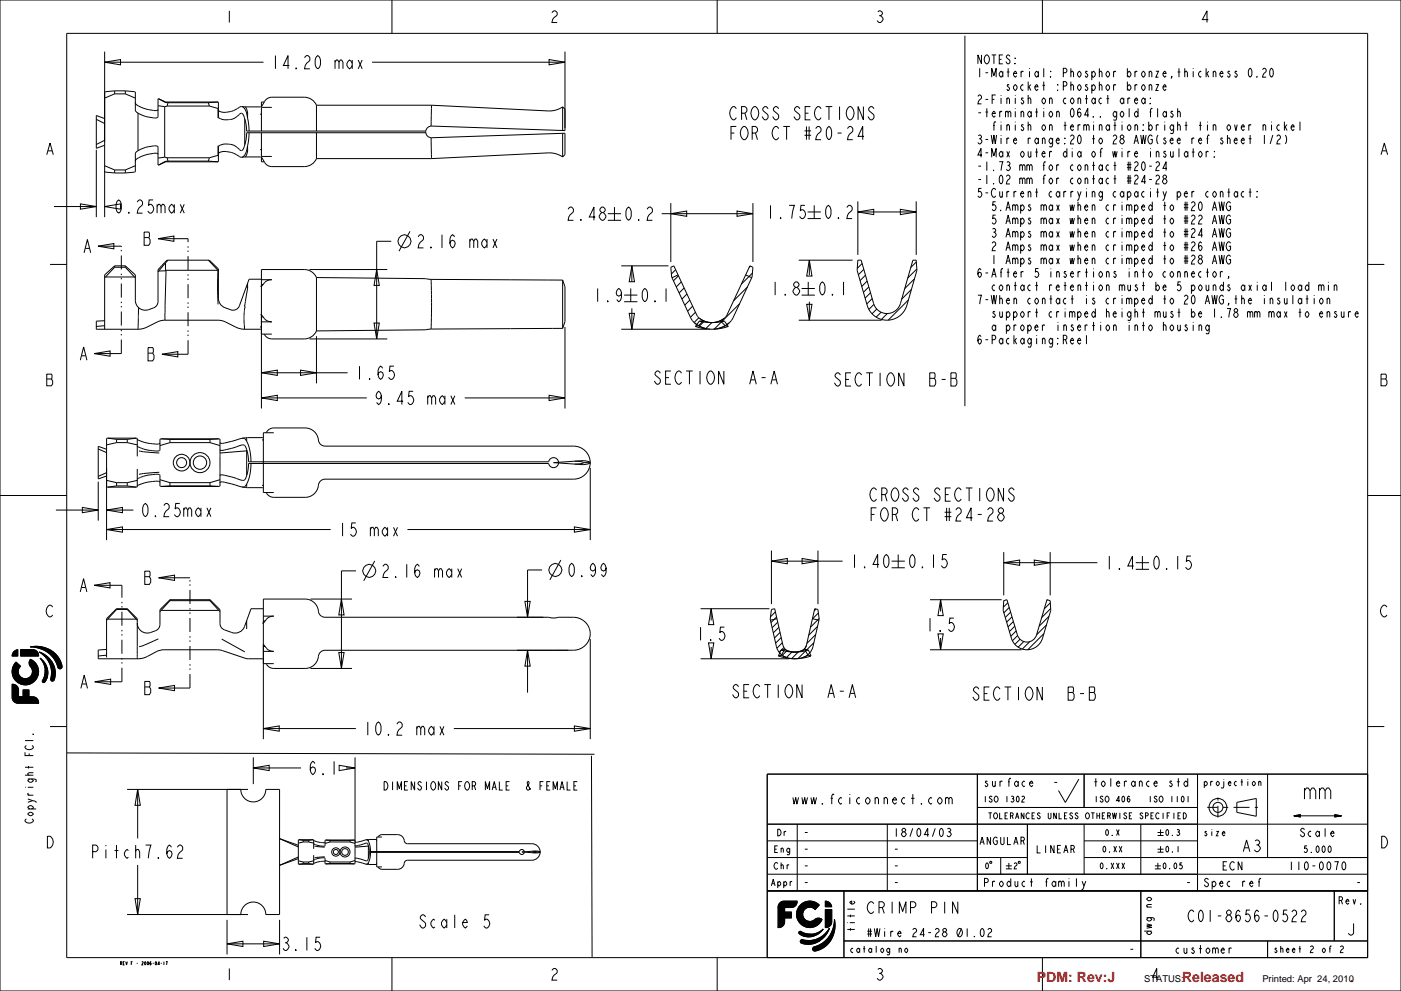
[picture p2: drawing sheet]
<svg xmlns="http://www.w3.org/2000/svg" width="420mm" height="297mm" viewBox="0 0 420 297" stroke-linecap="round" stroke-linejoin="round" font-family="sans-serif">
<defs><g id="words">
<text font-size="6.5" fill="#fff" x="390.5" y="239.5">mm</text>
<g font-size="5.2" fill="#fff">
<text x="81" y="20.6">14.20 max</text>
<text x="218.3" y="35.9">CROSS SECTIONS</text>
<text x="218.3" y="41.9">FOR CT #20-24</text>
<text x="34" y="63.9">0.25max</text>
<text x="229.4" y="65.5">1.75</text>
<text x="246.7" y="65.5">0.2</text>
<text x="169.5" y="66">2.48</text>
<text x="186.9" y="66">0.2</text>
<text x="24.6" y="75.8">A</text>
<text x="42.6" y="73.5">B</text>
<text x="124.6" y="74.3">2.16 max</text>
<text x="230.8" y="88.4">1.8</text>
<text x="244.9" y="88.4">0.1</text>
<text x="177.6" y="90.4">1.9</text>
<text x="191.7" y="90.4">0.1</text>
<text x="23.5" y="108">A</text>
<text x="43.8" y="108.2">B</text>
<text x="106.2" y="113.7">1.65</text>
<text x="195.6" y="115.2">SECTION</text>
<text x="224.1" y="115.2">A-A</text>
<text x="249.6" y="115.7">SECTION</text>
<text x="278.1" y="115.7">B-B</text>
<text x="111.9" y="121.2">9.45 max</text>
<text x="42" y="154.9">0.25max</text>
<text x="260.4" y="150.2">CROSS SECTIONS</text>
<text x="101.1" y="160.7">15 max</text>
<text x="260.4" y="156.2">FOR CT #24-28</text>
<text x="114" y="173.1">2.16 max</text>
<text x="169.8" y="172.8">0.99</text>
<text x="254.6" y="170.2">1.40</text>
<text x="271.9" y="170.2">0.15</text>
<text x="331" y="170.6">1.4</text>
<text x="345.1" y="170.6">0.15</text>
<text x="23.5" y="177.4">A</text>
<text x="42.8" y="175.1">B</text>
<text x="208.4" y="191.9">1.5</text>
<text x="277.2" y="189.2">1.5</text>
<text x="23.7" y="206.3">A</text>
<text x="42.8" y="208.2">B</text>
<text x="219" y="209.1">SECTION</text>
<text x="247.6" y="209.1">A-A</text>
<text x="291" y="209.9">SECTION</text>
<text x="319.6" y="209.9">B-B</text>
<text x="108.7" y="220.3">10.2 max</text>
<text x="92.2" y="232.1">6.1</text>
<text x="27" y="257.2">Pitch7.62</text>
<text x="125.2" y="278.1">Scale 5</text>
<text x="84.1" y="284.9">3.15</text>
</g>
<g font-size="4.5" fill="#fff">
<text x="67.2" y="6.8">1</text>
<text x="164.7" y="6.8">2</text>
<text x="262.2" y="6.8">3</text>
<text x="359.7" y="6.8">4</text>
<text x="13.4" y="46.4">A</text>
<text x="413.4" y="46.4">A</text>
<text x="13.4" y="115.6">B</text>
<text x="413.4" y="115.6">B</text>
<text x="13.4" y="184.9">C</text>
<text x="413.4" y="184.9">C</text>
<text x="13.4" y="254.1">D</text>
<text x="373" y="255.2">A3</text>
<text x="413.4" y="254.1">D</text>
<text x="259.6" y="273.8">CRIMP PIN</text>
<text x="355.8" y="276.3">C01-8656-0522</text>
<text x="403.4" y="280.3">J</text>
<text x="67.2" y="293.8">1</text>
<text x="164.7" y="293.8">2</text>
<text x="262.2" y="293.8">3</text>
<text x="344.9" y="293.8">4</text>
</g>
<g font-size="4.2" fill="#f00">
<text x="310.8" y="294.2">PDM: Rev:J</text>
<text x="354.3" y="294.2">Released</text>
<text x="404.7" y="294.2">.</text>
</g>
<text font-size="3.9" fill="#fff" x="237.2" y="241">www.fciconnect.com</text>
<g font-size="3.5" fill="#fff">
<text x="292.6" y="19.1">NOTES:</text>
<text x="292.6" y="23.1">1-Material: Phosphor bronze,thickness 0.20</text>
<text x="301" y="27.1">socket :Phosphor bronze</text>
<text x="292.6" y="31.1">2-Finish on contact area:</text>
<text x="292.6" y="35.1">-termination 064.. gold flash</text>
<text x="296.8" y="39.1">finish on termination:bright tin over nickel</text>
<text x="292.6" y="43.1">3-Wire range:20 to 28 AWG(see ref sheet 1/2)</text>
<text x="292.6" y="47.1">4-Max outer dia of wire insulator:</text>
<text x="292.6" y="51.1">-1.73 mm for contact #20-24</text>
<text x="292.6" y="55.1">-1.02 mm for contact #24-28</text>
<text x="292.6" y="59.1">5-Current carrying capacity per contact:</text>
<text x="296.8" y="63.1">5.Amps max when crimped to #20 AWG</text>
<text x="296.8" y="67.1">5 Amps max when crimped to #22 AWG</text>
<text x="296.8" y="71.1">3 Amps max when crimped to #24 AWG</text>
<text x="296.8" y="75.1">2 Amps max when crimped to #26 AWG</text>
<text x="292.6" y="83.1">6-After 5 insertions into connector,</text>
<text x="296.8" y="79.1">1 Amps max when crimped to #28 AWG</text>
<text x="296.8" y="87.1">contact retention must be 5 pounds axial load min</text>
<text x="292.6" y="91.1">7-When contact is crimped to 20 AWG,the insulation</text>
<text x="296.8" y="95.1">support crimped height must be 1.78 mm max to ensure</text>
<text x="296.8" y="99.1">a proper insertion into housing</text>
<text x="292.6" y="103.1">6-Packaging:Reel</text>
</g>
<g font-size="3.3" fill="#fff">
<text x="114.6" y="236.8">DIMENSIONS FOR MALE</text>
<text x="157.3" y="236.8">&amp; FEMALE</text>
<text x="294.6" y="235.8">surface</text>
<text x="315.4" y="235.8">-</text>
<text x="327.4" y="235.8">tolerance std</text>
<text x="10" y="247" transform="rotate(-90 10 247)">Copyright FCI.</text>
<text x="240.6" y="250.7">-</text>
<text x="267.6" y="250.7">18/04/03</text>
<text x="389.4" y="250.7">Scale</text>
<text x="240.6" y="255.8">-</text>
<text x="267.6" y="255.8">-</text>
<text x="240.6" y="260.8">-</text>
<text x="267.6" y="260.8">-</text>
<text x="366.1" y="260.8">ECN</text>
<text x="386" y="260.8">I10-0070</text>
<text x="240.6" y="265.7">-</text>
<text x="267.6" y="265.7">-</text>
<text x="294.6" y="265.7">Product family</text>
<text x="355.5" y="265.7">-</text>
<text x="360.6" y="265.7">Spec ref</text>
<text x="406.5" y="265.7">-</text>
<text x="259.6" y="280.7">#Wire 24-28 Ø1.02</text>
<text x="338.5" y="285.7">-</text>
<text x="352" y="285.7">customer</text>
</g>
<g font-size="2.9" fill="#fff">
<text x="293.4" y="253.1">ANGULAR</text>
<text x="310.4" y="255.6">LINEAR</text>
<text x="400.9" y="271">Rev.</text>
<text x="256.3" y="279.6" transform="rotate(-90 256.3 279.6)">title</text>
<text x="345.3" y="280.6" transform="rotate(-90 345.3 280.6)">dwg no</text>
</g>
<g font-size="2.8">
<text x="343" y="294.2">STATUS:</text>
<text x="378.4" y="294.2">Printed: Apr 24, 2010</text>
</g>
<g font-size="2.6" fill="#fff">
<text x="360.6" y="235.5">projection</text>
<text x="232.7" y="250.5">Dr</text>
<text x="360.6" y="250.5">size</text>
<text x="231.8" y="255.5">Eng</text>
<text x="390.5" y="255.5">5.000</text>
<text x="231.8" y="260.5">Chr</text>
<text x="230.9" y="265.5">Appr</text>
<text x="254.6" y="285.5">catalog no</text>
<text x="381.6" y="285.5">sheet</text>
<text x="392.4" y="285.5">2 of</text>
<text x="401.4" y="285.5">2</text>
</g>
<g font-size="2.3" fill="#fff">
<text x="294.6" y="240.4">ISO 1302</text>
<text x="296" y="245.4">TOLERANCES UNLESS OTHERWISE SPECIFIED</text>
<text x="327.8" y="240.4">ISO 406</text>
<text x="344" y="240.4">ISO 1101</text>
<text x="331.1" y="250.4">0.X</text>
<text x="349.1" y="250.4">0.3</text>
<text x="330.3" y="255.4">0.XX</text>
<text x="349.1" y="255.4">0.1</text>
<text x="295.1" y="260.4">0</text>
<text x="303.6" y="260.4">2</text>
<text x="329.4" y="260.4">0.XXX</text>
<text x="348.3" y="260.4">0.05</text>
</g>
<text font-size="1.3" fill="#fff" x="35.9" y="289.2">REV F - 2006-04-17</text>
</g></defs>
<g fill="none" stroke="#000" stroke-width=".3">
<path d="M0 0h420v297h-420zM117.5 0v10M215 0v10M312.5 0v10M20 10h390v277h-390zM68.8 3.3v3.4M165.5 3.8l.6-.5h.3l.6 .5a1.35 1.35 0 0 1-.9 1.5l-.6 1.4h1.5M263.2 3.5l.4-.2a.85 .85 0 0 1 .9 .8l-.6 .6a.99 .99 0 0 1 .8 1.4 .99 .99 0 0 1-1.5 .4l-.2-.3M263.6 4.7h.3M362.2 5.9h-1.7l1.3-2.6v3.4M28.9 35.8l2.5 1.2M31.4 35.5l-2.5-.9v9.9l2.5-1"/>
<path d="M34.4 27.2l-3 .4v14.5M34.4 27.2v.9M34.4 28.1l-3 1.3M34.4 28.1h3.2M34.4 27.2h3.2M37.6 27.2l3 .4v5.4l.8 .9M37.6 27.2v.9M37.6 28.1l3 1.3M40.6 30.7a4.3 4.3 0 0 0 2.9 1.9l2.6 .5a1.03 1.03 0 0 0 1.3-.3M41.4 33.9v11.3M47.4 31.7l2 .3M47.6 29.6h-.2l-.1 5.6-.9 .2-2.1-.4-2.9-1.1"/>
<path d="M47.6 29.6l2 1M47.6 29.6l2 1.1M49.4 32v15.1M49.6 30.7l.8 .1M49.6 30.6v.1M49.6 30.6h15.7M50.1 31.8h12.6M50.1 31.8l-.7 .2M50.4 30.8l-.3 1M50.4 30.8h12.1M62.5 30.8l.2 1M62.7 31.8l2.7 .7"/>
<path d="M65.3 30.6l.2 4.6 1.4 .6 1.6 .1M65.3 30.6l-2.8 .2M65.4 32.5v2.9M65.4 32.5h.1M68.5 35.9h.1M72.4 33.9l-1.4 1a3.8 3.8 0 0 1-2.5 1M72.4 33.9h.1M72.4 33.9l.6 .6 .4 1.2M72.5 31.9l-2.8 1.4-2.2 .4a2.22 2.22 0 0 1-2-.7M72.5 31.9h.1M72.5 31.9a2.38 2.38 0 0 1 1.4 1.8M72.5 31.9l1 .1"/>
<path d="M73.4 35.7v7.7M73.5 32v.1M73.5 32.1h.1M73.6 32.1l.6 1.7M73.9 33.7l.3 1.7M73.9 33.7l.3 .1M74.2 35.4l.5 3.9M74.2 33.8v1.6M74.7 39.8l-.5 3.9M78.4 34.2h-.3h.3M78.4 39.8v7.1h3.1M78.5 31.8l-.4 .2h-4.6"/>
<path d="M79.2 30.6h-.8v1.3M81.5 32.2h-3.1v7.1M91.2 29.1l1.9 .5 1 .8 .8 1.1M94.9 31.5v7.8M94.9 39.8v7.7M94.9 31.5h34.5M127.6 39.4a1.75 1.75 0 0 0 1.8 1.9l40-1.4v6.4l-.7 .7M127.6 39.8h-53.7l-.5 3.6M129.4 31.5l35 1.8a7.1 7.1 0 0 0 4.3-1.3M129.4 31.5l-.2 6.3M168.7 32l.7 .7v6.4l-40-1.3-1.2 .4-.6 1.1h-53.7l-.5-3.6M168.7 32v7.1"/>
<path d="M168.7 40v7M14 46.4l1-3.5 1 3.5M14.4 45.2h1.2M31.4 42.1v9.4l3 .3M31.4 49.7l3 1.2M31.4 42.1l-2.5 1.2M34.4 50.9v.9M34.4 51.8h3.2M34.4 50.9h3.2M37.6 50.9v.9M40.6 49.7l-3 1.2M41.4 45.2l-.8 .9v5.4l-3 .3"/>
<path d="M41.4 45.2l2.9-1.2 2.1-.3 .9 .2 .1 5.6h.2M47.4 46.3a1.17 1.17 0 0 0-1.6-.3l-2.1 .4a5.6 5.6 0 0 0-3.1 1.8v.1M49.4 47.1l-2 .3M49.4 47.1l.7 .2M49.6 48.3v.2M49.6 48.3l-2 1.2M49.6 48.5l-2 1M50.1 47.3l.3 1M50.1 47.3h12.6M50.4 48.3h-.8M50.4 48.3h12.1M62.5 48.3l2.8 .2"/>
<path d="M62.7 47.3l-.2 1M65.3 48.5h-15.7M65.4 43.6v3M65.4 46.6l-2.7 .7M65.5 46.5l-.1 .1M65.5 46a5.2 5.2 0 0 1 5.1 .2l1.9 .9M72.4 45.1l-1.4-1a4.3 4.3 0 0 0-5.5-.1l-.2 4.5M72.4 45.1h.1M72.5 47.1h.1M73.4 43.4l-.4 1.1-.6 .6M73.4 47h4.7l.4 .3M73.5 47l-1 .1"/>
<path d="M73.5 47h.1M73.9 45.4a2.37 2.37 0 0 1-1.4 1.7M74.2 43.7l-.3 1.7M74.2 43.7v1.5M74.2 45.2l-.6 1.8M74.2 45.2l-.3 .2M78.4 44.8h-.3l.3 .1M78.4 47.1v1.4h.8M78.5 47.3h.1M94.9 47.5l-.8 1.1-1 .8-1.9 .5M94.9 47.5h34.5M129.2 41.3l.2 6.2"/>
<path d="M168.7 47a7.1 7.1 0 0 0-4.3-1.2l-35 1.7M414 46.4l1-3.5 1 3.5M414.4 45.2h1.2M15 79.3h5M25.2 75.8l1-4 1 4M25.6 74.4h1.2M29.4 73.8l4.7-.8v1.6zM29.4 73.8h7M34.4 79.7l-3 2.7v16.3M34.4 79.7v.4M34.4 79.7h3.2M37.6 79.7l3 2.7v7.6a3 3 0 0 0 4 2.8 3 3 0 0 0 2.7-1.9l.1-10.1 2.7-2.8h12.6l2.8 2.6v8.8a3 3 0 0 0 1.9 2.8 3.5 3.5 0 0 0 3.3 .6l1.1-1.1 2.9-8h3.7"/>
<path d="M37.6 79.7v.4M43.2 69.5h1.4l.2 .4-.2 1.3 .4 .7v1l-.4 .6h-1.4zM43.2 71.2h1.4M47.4 71.5l4.7-.8v1.6zM47.4 71.5h9M49.6 78.8v2.4M49.6 78.8l-2 2.4M50.4 78l-.8 .8M62.5 78l2.8 3M225 79.8l-.4 .4M257.2 78h1l3.7 12.9a4.2 4.2 0 0 0 4 3.1 4.2 4.2 0 0 0 4.1-3.1l3.7-12.9h1l.2 3-3 10.5a6.2 6.2 0 0 1-6 4.5 6.2 6.2 0 0 1-5.9-4.5l-3-10.5zM257.2 78h.1"/>
<path d="M258.5 79l-1.5 1.4M274.7 78.5l-1.7 1.7M410 79.3h5M31.4 96.1l-2.5 .1v2.5h12.5M31.4 97.6l-2.5 .2M31.6 83l-.2 .2M31.6 83h8.7M34.4 80.1l-2.8 2.9M34.4 80.1h3.2M37.6 80.1l2.7 2.9M40.3 83l.3 .2M41.5 92.2l-.1 6.5"/>
<path d="M47.6 81.2l-.2 .2M49.4 96h16.7l1.2 .4 4.2 2 1.9 .3M49.4 96l-2 .4-4.2 2-1.8 .3M49.6 81.2h-2M49.8 81l-.4 15M49.8 81l-.2 .2M49.8 81h15.5M65.3 81l.2 .1M65.3 81l.1 10.2M73.4 98.7l5 .1M73.9 85.9l.3 .4M74.2 84.9v1.4"/>
<path d="M74.2 86.3l-.9 5.4 .2 .3-.4 3 .3 3.7M78.1 94.3l.3 .1M78.4 83.8h3.1a2.81 2.81 0 0 0-2.2 .9l-.8 1-.4 .2M78.4 98h-.3l.3 .1M78.4 94.4v5.7h3.1M78.4 95h.5M78.4 85.2h.5M78.4 94.4l.9 1.1a2.76 2.76 0 0 0 2.2 1h-3.1M94.9 83.2l32.7 .3 1.6 .2M94.9 83.2a4 4 0 0 0-3.7-2.4h-12.8v5M94.9 99.2l-.8 1.1-1 .8-1.9 .5M94.9 83.2v16"/>
<path d="M129.2 98.6l-1.6 .2-32.7 .4M129.2 83.7l39.5 .2M129.2 83.7v14.9M168.7 98.4l-39.5 .2M168.7 83.9v14.5M168.7 83.9l.7 2v10.5l-.7 2M202.5 80.8l-1.2 1.3M203.3 82.4l-1.8 .8M203.4 82.7l-1.5 1.5M204.2 84.5l-1.5 1.5M205.1 86.3l-1.5 1.5M205.9 88.1l-1.5 1.5"/>
<path d="M206.8 89.9l-1.5 1.5M207.6 91.8l-1.5 1.5M208.2 96.8l.9 .6M208.2 96.8h.1M208.2 96.8a8 8 0 0 0 3.7 1.7M208.5 97.8a15 15 0 0 0 9.8 0M208.5 93.6l-1.5 1.5M209.4 97.6l1.4 .6 1.6 .4M209.4 97.6l-.9 .2M209.5 95.2l-1.4 1.4M209.6 96.2a16.7 16.7 0 0 0 7.6 0M209.6 96.2l-1.1 1.6"/>
<path d="M209.8 95.5l1.4 .7 1.8 .5M210.9 96.1l-1.4-.9-.5-.6-7-14.9-.9 .4 .3 2.9 5.7 12.2 1.1 1.6M210.9 96.1l2.5 .6M210.9 96.1l-1.3 .1M210.9 96.1l-1.5 1.5M211.2 96.2l-1.5 1.5M212.4 98.6l.5 .1M213.4 96.7l-1.8 1.8M215 98.5l-1.1 .2M215.9 96.1l-2.5 .6M215.9 96.1l1.4-.9 .6-.6 6.9-14.9 .9 .4-.2 2.9-5.7 12.2-1.2 1.6M215.9 96.1l1.3 .1"/>
<path d="M215.9 96.1l1.5 1.5M217 95.5l-1.3 .7-1.9 .5M217.2 96.2l1.1 1.6M217.4 97.6l-2.4 .9M217.4 97.6l.9 .2M218.6 96.8a8 8 0 0 1-3.7 1.7M218.6 96.8l-.9 .6M218.6 96.8h.1M221.7 91l-7.6 7.6M223.5 82.4l1.8 .8M224 86l-4.1 4.2M225.6 81.9l-3.4 3.3"/>
<path d="M259 80.7l-1.7 1.6M259.5 82.5l-1.7 1.6M260 84.2l-1.7 1.6M260.5 86l-1.7 1.6M261 87.7l-1.7 1.7M261.5 89.5l-1.7 1.6M262 91.2l-1.5 1.5M262.8 92.6l-1.4 1.4M264.1 93.6l-1.4 1.4M266 94l-1.8 1.7M272.3 89.9l-6 6.1M273.2 86.7l-2.9 3"/>
<path d="M274.1 83.6l-2.9 2.9M274.9 80.6l-2.8 2.7M14 112.1h1.4l.2 .3-.2 1.2 .4 .6v.8l-.4 .6h-1.4zM14 113.6h1.4M24.1 108l1-4 1 4M24.5 106.6h1.2M28.2 106l4.8-.8v1.6zM28.2 106h8.2M44.4 104.2h1.4l.2 .3-.2 1.3 .4 .7v1l-.4 .7h-1.4zM44.4 105.8h1.4M48.5 106.2l4.8-.8v1.6zM48.5 106.2h7.9"/>
<path d="M414 112.1h1.4l.2 .3-.2 1.2 .4 .6v.8l-.4 .6h-1.4zM414 113.6h1.4M29.4 134.5l2.5 1.2M31.9 134.7l-2.5-.9v9.7l2.5-.8M32.3 131.3l-.4 .1v14.5l.4 .1M32.3 131.3l2.6 .4M32.3 131.3h8.5M34.9 131.7v1M34.9 132.7h3.2M34.9 131.7h3.2M34.9 132.7l-3 .6M38.1 131.7v1"/>
<path d="M38.1 132.7l3 .6M40.8 131.3l.3 .1v5.4M40.8 131.3l-2.7 .4M41.1 131.6l1.3 .7 2.2 .6 2.5 .2 .8-.3M41.7 135.2l6.1 .6M48.3 131.5l-.4 .1v3.2l-.3 .3-3.7-.3-2.1-.7-.7-.5M48.3 131.5l2.6 .2M48.3 131.5h17.3M50.9 132.7l-3 .8M50.9 131.7v1M50.9 132.7h12M50.9 131.7h12"/>
<path d="M62.9 131.7v1M62.9 132.7l3 .8M65.6 131.5l.3 .1v4.2M65.6 131.5l-2.7 .2M65.9 134.8l.4 .2 .8-.1 4.8-1.3a1.32 1.32 0 0 1 1.4-.1 1.32 1.32 0 0 1 .6 1.3M65.9 135.8v9.9l-.3 .1M72.6 131.4l-5.6 1.4-.7 .1-.4-.3M72.6 131.4h.7l.6 .9M73.7 131.2l-1.1 .2M73.7 131.2h.1M73.9 134.8l.6 3.6h90a1.5 1.5 0 0 1 1.5-1.2 1.5 1.5 0 0 1 1.4 1.3M73.9 132.3l1 2.6 .3 3.5"/>
<path d="M73.9 131.3v1M73.9 135.1l-8 .7M73.9 134.8v7.7M75.2 138.9l-.3 3.5-1 2.6M78.9 131.8h-.2h.2M78.9 131.8h.1M79 131.1l-5.3 .1M79.8 129.7l.8-1 .9-.4h10a4.1 4.1 0 0 1 4.1 4.1 2 2 0 0 0 1.8 1.3h74.5a5 5 0 0 1 5 5M82.1 129.7h-3.2v17.9h3.2M166 138.7l8.8-.7 1.9 .4a.24 .24 0 0 1 .2 .3 .24 .24 0 0 1-.2 .2l-1.9 .4zM167.4 138.8a1.5 1.5 0 0 1-1.4 1.4 1.5 1.5 0 0 1-1.5-1.3h-90l-.6 3.6M172.3 138.2l1.9 .2 .7 .3"/>
<path d="M174.9 138.7l-.7 .2-1.9 .2M174.9 138.7h2M176.9 138.7a5 5 0 0 1-5 4.9h-74.5a2.25 2.25 0 0 0-2.1 2.6 4 4 0 0 1-3.8 2.9l-10-.1-.9-.4-.8-1M0 148.5h20M31.9 141.7l-2.5 1.1M31.9 144l3 .7M32.3 146h8.5M34.9 144.7v.9M34.9 145.6h3.2M34.9 144.7h3.2M34.9 145.6l-2.6 .4M38.1 144.7v.9"/>
<path d="M38.1 145.6l2.7 .4M41.1 143.7l.7-.5 2.1-.7 3.7-.3 .3 .3v3.2l.4 .1M41.1 140.5v5.4l-.3 .1M41.1 144l-3 .7M47.8 141.5l-6.1 .6M47.9 144.6l-.8-.4-2.5 .2-2.2 .6-1.3 .7M47.9 143.8h.1M48 143.8l2.9 .9M48.3 145.8h17.3M50.9 144.7v.9M50.9 145.6h12M50.9 144.7h12"/>
<path d="M50.9 145.6l-2.6 .2M62.9 144.7v.9M62.9 145.6l2.7 .2M65.9 144.7l.4-.3 .7 .1 5.6 1.5M65.9 143.8l-3 .9M72.6 146l6.4 .2M73.9 142.5a1.38 1.38 0 0 1-.7 1.4 1.38 1.38 0 0 1-1.5-.2l-4.6-1.3-.9-.1-.3 .2M73.9 145l-.6 .9-.7 .1M73.9 145v1M78.9 145.5h-.2h.2M410 148.5h10M24.1 177.4l1-4 .9 4"/>
<path d="M24.5 176.1h1.1M28.2 175.4l4.8-.8v1.6zM28.2 175.4h8.3M43.4 171.2h1.4l.2 .3-.2 1.3 .4 .7v1l-.4 .6h-1.4zM43.4 172.8h1.4M47.6 173.2l4.7-.8v1.6zM47.6 173.2h9.3M50.9 179.7l-3 3v4.4a2 2 0 0 1-1.3 1.9l-1.4 .6a3 3 0 0 1-4.1-2.9M50.9 179.7v.3M50.9 179.7h12M62.9 179.7l3 3v4.2a2 2 0 0 0 1.4 1.9 4.7 4.7 0 0 0 4.8 .5l.9-.9 .3-.6 1.9-5.4h3.7M62.9 179.7v.3"/>
<path d="M314 179.8l-.2 .1M4.1 195.3l1.2-.6v1.9h-1.7zM4.2 195.3l1.1-.6v1.9h-1.7zM4.8 198.4l1.4 1.3-.7 1.3-.2 3.5a4 4 0 0 1-.5-6.1zM4.8 198.4l1.4 1.3a2.19 2.19 0 0 0 0 3.2 2.19 2.19 0 0 0 3.2-.3 2.19 2.19 0 0 0-.5-3.2 1.66 1.66 0 0 1 .2-1.8 4 4 0 0 1 1.9 5.7 4 4 0 0 1-5.9 1.1 4 4 0 0 1-.3-6zM6.2 194.7h3.6a1.75 1.75 0 0 1 1.8 1.9h-5.4zM9.1 193.9a8.2 8.2 0 0 1 8.6 3.5l.3 3-.4-.1a10.1 10.1 0 0 0-4.5-5.5l-1.8-.6zM9.1 193.9a7.7 7.7 0 0 1 9.5 6l-.5 .5-.5-.1a8.8 8.8 0 0 0-5.1-5.7l-1.7-.5zM9.1 197.6a4 4 0 0 1 .6 7v-3.1a2.78 2.78 0 0 0-.8-2.1l-.1-1zM11.8 195.4a7.2 7.2 0 0 1 3.7 2.9v3a7.3 7.3 0 0 0-3.7-5.9zM11.8 195.4a6.5 6.5 0 0 1 4.3 8.6 .55 .55 0 0 1-.7 0 .55 .55 0 0 1-.2-.6 7.1 7.1 0 0 0-3.4-8zM12 197.2l1.1 1 .8 1.3 .1 3.9-.3 .7-.2-4.1-.7-1.6z"/>
<path d="M12 197.2a5 5 0 0 1 1.3 7.3h-.4l-.2-.4a5.6 5.6 0 0 0-.7-6.9zM13.9 199.5a4.8 4.8 0 0 1 .1 3.9zM15.5 198.3a4.7 4.7 0 0 1 .4 5.8h-.4zM15.8 182l-.6-.6a1.8 1.8 0 0 0-1.4 1.7 1.8 1.8 0 0 0 1.4 1.8l.6-.6M17.7 197.4l.9 2.3-.1 .5-.5 .2zM31.9 194.6l-2.5 .2v2.6h12.9l1.5-.5 3.5-1.8 1.4-.3 16.4-.1 1.6 .3 7.1 2.4 5.2 .1M31.9 196.4l-2.5 .2M32.3 185.6l-.4 .3M32.3 185.6h8.5M34.9 182.4l-3 3v11.6M34.9 182.4v.3M34.9 182.7l-2.6 2.9"/>
<path d="M34.9 182.7h3.2M34.9 182.4h3.2M38.1 182.4l3 3v12M38.1 182.4v.3M38.1 182.7l2.7 2.9M40.8 185.6l.3 .3M47.5 191.5l-4.5 2-1.3 .3M48.3 182.9l-.4 .4M48.3 182.9h17.3M50.9 180l-2.6 2.9M50.9 180h12M62.9 180l2.7 2.9"/>
<path d="M65.6 182.9l.3 .4M66.5 191.5l6.9 3.9M73.9 186v2.5M78.9 195.2h3.2l-1.7-.5-1.5-1.6v5.8h3.2M78.9 186.7v-7.2h12.6a4.3 4.3 0 0 1 4.2 4.4l.7 .8 1 .3h67.1l1.5 .2 1.4-.2h3.8a5 5 0 0 1 5.7 4.5 5 5 0 0 1-5 5.4h-74.5a2.25 2.25 0 0 0-2.1 2.5 4 4 0 0 1-3.8 2.9h-10l-.9-.4-.8-1M78.9 184.7h3.2h-.8a2.78 2.78 0 0 0-1.8 1.4M78.9 193.7h.6M78.9 186.1h.6M79.5 186.1l-.8 .7M231.3 182.7l.9-.3 2.8 11.6a4.2 4.2 0 0 0 5.1 1.1M231.3 182.7l-.4 2.9 2 8.8 1.1 1.6 1.7 1M231.3 182.6v.1"/>
<path d="M232.5 183.4l-1.5 1.4M232.8 184.9l-1.7 1.7M232.9 185.4l-1.9 .5M233.1 186.5l-1.6 1.6M233.3 196.6a14.8 14.8 0 0 0 9.8 0M233.5 188l-1.7 1.7M233.8 189.5l-1.6 1.7M234.1 194.8a13.8 13.8 0 0 0 8.2 0M234.1 194.8l-.8 1.8M234.2 191.1l-1.7 1.6M234.2 196.4a8 8 0 0 0 8 0M234.2 196.4l-.9 .2"/>
<path d="M234.5 192.6l-1.6 1.7M235 194l-1.4 1.5M235.2 194.6a6 6 0 0 0 6 0M235.2 194.6l-1.1 .2M235.2 194.6l-1 1.8M236 195l-1.5 1.4M237.4 195.4l-1.6 1.6M239.4 195.3l-2.1 2.1M241.2 194.6l1.1 .2M241.2 194.6l1 1.8M241.8 193.3l-.6 1.1-1.1 .7M241.8 193.3l2.4-10.9 1 .3 .4 2.9-2.1 8.8-1.1 1.6-1.6 1"/>
<path d="M242.2 196.4l.9 .2M242.3 194.8l.8 1.8M243.6 185.4l1.9 .5M244 192.6l-4.8 4.8M244.5 190.2l-2.6 2.6M244.6 182.5l-.5 .6M245.1 187.7l-2.7 2.7M245.3 183.7l-1.8 1.8M245.6 185.4l-2.6 2.5M300.9 180l-.2 2.9 2.5 8.3a4.9 4.9 0 0 0 4.7 3.5 4.9 4.9 0 0 0 4.6-3.5l2.5-8.3-.2-2.9-.9-.3-3.2 10.6M300.9 180l1-.3 3.1 10.6a3 3 0 0 0 2.9 2.1 3 3 0 0 0 2.8-2.1M301 180h-.1"/>
<path d="M302.1 180.6l-1.3 1.4M302.6 182l-1.7 1.7M303 183.5l-1.6 1.6M303.4 184.9l-1.6 1.6M303.8 186.3l-1.6 1.6M304.2 187.7l-1.6 1.6M304.6 189.1l-1.6 1.6M305.1 190.5l-1.6 1.5M305.8 191.6l-1.6 1.5M306.9 192.3l-1.7 1.7M308.7 192.3l-2.2 2.2M312.9 189.9l-4.8 4.8"/>
<path d="M313.7 187.3l-3 3M314.5 184.7l-3 3M314.9 180.7l-1.8 1.8M315 182.4l-2.7 2.7M415.8 182l-.6-.6a1.8 1.8 0 0 0-1.4 1.7 1.8 1.8 0 0 0 1.4 1.8l.6-.6M3.6 205.1l.9 .1 .7 .6 .2 5-1-.4-.7-.9zM3.6 205.1h.2a1.74 1.74 0 0 1 1.8 1.7v2h1.3v-2h1.8v2a2.11 2.11 0 0 1 2.9 1.8v.2h-6.2a1.76 1.76 0 0 1-1.8-1.8zM5.2 205.8l.3 .5 .1 2.5 6 2h-6.2zM5.4 201.3v3.2M5.4 201.3l-.1 3.2zM5.5 206.3l.1 2.5zM5.5 201.6l.8 3.4-1-.5z"/>
<path d="M5.8 202.5l.7 .6 .4 2.1-.6-.2zM6.5 203.1l.5 .2 .5 1.9h-.6zM6.9 206.8h1.8v2l2.9 2-6-2h1.3zM7 203.3l.6 .1 .5 1.8h-.6zM7.6 203.4l.6-.1 .4 1.8-.5 .1zM8.2 203.3l.6-.3 .4 1.9-.6 .2zM8.7 208.8h1.1a1.77 1.77 0 0 1 1.8 2zM8.8 203l.5-.4 .4 2-.5 .3zM9.7 201.5v3.1l-.4-2zM13.5 202l.2 2.1-.3 .3a.42 .42 0 0 1-.5 .1 .42 .42 0 0 1-.2-.6zM13.6 200.8l.1 3.3zM15 217.7h5"/>
<path d="M15.5 201.8v2.3l-.3-.5zM24.2 206.3l1-4 1 4M24.6 205h1.2M28.4 204.3l4.8-.8v1.6zM28.4 204.3h8.1M43.4 204.2h1.4l.2 .4-.2 1.3 .4 .6v1l-.4 .7h-1.4zM43.4 205.9h1.4M47.6 206.2l4.7-.8v1.6zM47.6 206.2h9.3M410 217.7h5M7.5 225.5v1h2.5M7.5 236h.2"/>
<path d="M7.5 232.3h2.5M7.5 230h2.5M7.5 222h2.5M7.9 223.5l-.4 .3a1.33 1.33 0 0 0 1.3 .9 1.33 1.33 0 0 0 1.2-.9l-.4-.3M8.3 233.5l2.3 .1 .2 .1v.5l-.2 .1M8.3 239.5l1.5 .5M8.3 238.3h1.7M8.3 236h1.7M8.5 237.7l-.2 .4 .5 .2M8.5 229.6v.7M8.8 225.8v.7M9 233.5l-.7 .5a.92 .92 0 0 0 .9 .5 .92 .92 0 0 0 .8-.5l-.6-.5"/>
<path d="M9.8 220.1l.2-.1zM10 231.6h-1.2l-.5 .2 .2 .5h.3M68.1 236.6h4.1a3.8 3.8 0 0 0 3.7 3.7 3.8 3.8 0 0 0 3.8-3.7h4.1v37.5h-4.1a3.8 3.8 0 0 0-3.8-3.8 3.8 3.8 0 0 0-3.7 3.8h-4.1zM237.7 239l.3 2 .6-2 .3 2 .5-2M240.4 239l.3 2 .5-2 .4 2 .5-2M243.1 239l.3 2 .6-2 .3 2 .5-2M249 239.2h.7M250 238.3l-.3-.3-.3 .5v2.5M252.4 239.2l-.4-.2-.6 .8v.5l.3 .4 .3 .3 .4-.3M254.7 238v.3M254.7 239v2M257.8 239.2l-.3-.2-.7 .8v.5l.3 .4 .4 .3 .3-.3"/>
<path d="M259.8 239.2l.3-.2 .7 .8v.5l-.7 .7-.6-.7v-.5zM262.3 239.5l.4-.5h.3l.4 .5v1.5M262.3 239v2M265 239.5l.4-.5h.3l.4 .5v1.5M265 239v2M267.6 239.8h1.2l-.5-.8-.7 .8v.5l.7 .7 .5-.5M271.3 239.2l-.4-.2-.6 .8v.5l.3 .4 .3 .3 .4-.3M273.1 239.2h1.1M273.7 238v3M279.4 239.2l-.3-.2-.7 .8v.5l.3 .4 .4 .3 .3-.3M281.4 239.2l.3-.2 .7 .8v.5l-.7 .7-.6-.7v-.5zM283.4 239.5l.4-.5h.3l.4 .5v1.5"/>
<path d="M283.4 239v2M284.5 239.5l.3-.5h.3l.4 .5v1.5M293 232v35M295.4 238.6v1.8M296 234.3l-.2-.2-.4 .2 .7 .8-.3 .7h-.2l-.3-.5M297.4 238.9l-.3-.3-.5 .3 .8 .9-.1 .5-.4 .1-.4-.5M297.5 234.1v1.2l.3 .5h.3l.3-.5M298.3 238.8l.2-.2a.93 .93 0 0 1 .7 .9 .93 .93 0 0 1-.7 .9l-.5-.9zM298.4 234.1v1.7M299.8 234.1v1.7M300.5 234.3l-.4-.2-.3 .4M301.9 238.6v1.8"/>
<path d="M302.2 234.3h.5M303 233.5l-.3-.3-.2 .5v2.1M303.2 238.8l.4-.2 .3 .3-.3 .5a.49 .49 0 0 1 .3 .7 .49 .49 0 0 1-.8 0M303.4 239.4h.2M304.9 238.8l.2-.2 .2 .2 .2 .4-.1 .9-.3 .3-.4-.6zM305.3 234.7l-.6-.6-.6 .6v.4l.6 .7 .6-.7M305.3 234.1v1.7M306.3 238.9l.3-.3 .5 .3-.8 1.5h.8M307.2 234.3l-.3-.2-.5 .6 .3 .8 .2 .3 .3-.3M308.6 234.7h1l-.4-.6-.6 .6v.4l.6 .7 .4-.5M316.1 234.5h.8M323.4 233.5l-4 7-2.1-3.6"/>
<path d="M325 232v10M328.1 234.3h.8M328.5 233.2v2.6M328.6 238.6v1.8M330.5 234.3l.2-.2 .6 .6v.4l-.6 .7-.5-.7zM330.7 238.9l-.3-.3-.5 .3 .8 .9-.1 .5-.4 .1-.4-.5M331.6 238.8l.2-.2a.93 .93 0 0 1 .7 .9 .93 .93 0 0 1-.7 .9l-.5-.9zM333 233.2v2.6M334.7 234.7h1l-.4-.6-.6 .6v.4l.6 .7 .4-.5M335.6 239.9h-.9l.7-1.3v1.8M336.5 238.8l.2-.2 .4 .6-.1 .9-.3 .3-.4-.6zM337.1 234.1v1.7"/>
<path d="M337.8 234.3l-.4-.2-.3 .4M338.7 238.9l-.3-.3-.4 .6 .1 .9 .3 .3 .2-.1 .1-.8-.3-.1-.4 .4M340.3 234.7l-.5-.6-.6 .6v.4l.6 .7 .5-.7M340.3 234.1v1.7M341.6 234.5l.3-.4h.2l.3 .4v1.3M341.6 234.1v1.7M344.5 234.3l-.2-.2-.6 .6 .3 .8 .3 .3 .2-.3M344.8 238.6v1.8M345.9 234.7h1l-.4-.6-.6 .6v.4l.6 .7 .4-.5M346.9 238.9l-.3-.3-.6 .3 .9 .9-.1 .5-.5 .1-.4-.5M347.8 238.8l.2-.2a.93 .93 0 0 1 .7 .9 .93 .93 0 0 1-.7 .9l-.5-.9zM351.3 234.3l-.2-.2-.4 .2 .7 .8-.3 .7h-.2l-.3-.5"/>
<path d="M351.3 238.6v1.8M352.8 234.3h.9M352.9 238.6v1.8M353.3 233.2v2.6M354.3 238.8l.3-.2 .2 .2 .2 .4-.1 .9-.3 .3-.5-.6zM356.1 234.7l-.6-.6-.6 .6v.4l.6 .7 .6-.7M356.1 233.2v2.6M356.2 238.6v1.8M359 232v35M361 234.7l.5-.5 .4 .5a.69 .69 0 0 1-.6 .8l-.3-.5M361 234.2v2M362.9 234.2v1.3"/>
<path d="M363.5 234.3l-.3-.1-.3 .3M366.9 234.2l-.1 1.8-.1 .2-.6-.2M366.9 233.5v.2M368.2 234.7h.8l-.3-.5-.5 .5v.3l.5 .5 .3-.3M370.7 234.3l-.2-.1-.5 .5 .3 .6 .2 .2 .2-.2M371.9 234.3h.7M372.3 233.5v2M374.1 233.5v.2M374.1 234.2v1.3M377.3 234.5l.5-.3 .2 .3v1M377.3 234.2v1.3M380 232v25"/>
<path d="M391.1 237l.5-.8h.6l.5 .8v2.5M391.1 236.2v3.3M392.7 237l.6-.8h.6l.5 .8v2.5M395.6 237l.5-.8h.6l.5 .8v2.5M395.6 236.2v3.3M397.2 237l.6-.8h.6l.5 .8v2.5M410 232h-180v55M7.9 245.5l-.4 .3a1.33 1.33 0 0 0 1.3 .9 1.33 1.33 0 0 0 1.2-.9l-.4-.3M8.3 240.5l1.5-.5 .6 .1 .4 .2v.3M8.3 242.5h2.5M8.5 243.7a.9 .9 0 0 1 1.5 .3 .92 .92 0 0 1-.8 .5 .92 .92 0 0 1-.9-.5zM9 242.5l-.7-.5a.87 .87 0 0 1 1-.6 .87 .87 0 0 1 .7 .8l-.6 .3"/>
<path d="M14.2 250.6a1.75 1.75 0 0 1 1.7 1 1.75 1.75 0 0 1-.3 1.9l-.6 .6h-.8zM89.4 256.8l-5.6 2.5 5.6-2M89.4 258l1.5 .3M89.4 253.3l-5.6-2 5.6 2.5M89.6 251.7h-.2v7.3h.2M89.6 259h4.3M89.6 251.7l1.3 .1M89.6 251.7h4.3M90.9 252.3h1.6M90.9 251.8v.5M90.9 258.3v.5M90.9 258.8h1.6"/>
<path d="M90.9 258.3h1.6M90.9 258.8l-1.3 .2M90.9 251.8h1.6M90.9 252.3l-1.5 .4M92.5 251.8v.5M92.5 258.3v.5M92.5 258.8l1.4 .2M92.5 252.3l1.5 .4M93.9 251.7h.1v2.7M93.9 251.7l-1.4 .1M94 257.8l1.4-.5 1.9-.2 .1 1.8h.2M94 251.8l1.8 .6 1.2 .2 .4-.2"/>
<path d="M94 256.3v2.7h-.1M94 258l-1.5 .3M94.3 253.6l3 .3M97.3 256.8l-3 .3M97.4 258.3l-.4-.2-1.2 .1-1.8 .7M97.4 257.9h.1M97.5 257.9l1.4 .4M97.6 251.8h-.2l-.1 1.8-1.9-.2-1.4-.6M97.6 258.9h8.7M97.6 251.8h8.7M97.6 251.8l1.3 .1M98.9 252.3l-1.5 .5"/>
<path d="M98.9 252.3h6M98.9 251.9v.4M98.9 258.3v.5M98.9 258.8h6M98.9 258.3h6M98.9 258.8l-1.3 .1M98.9 251.9h6M104.9 251.9v.4M104.9 258.3v.5M104.9 258.8l1.4 .1M104.9 252.3l1.5 .5M106.3 251.8h.1v2.1"/>
<path d="M106.3 251.8l-1.4 .1M106.4 258.4l.6-.2 2.8 .8M106.4 253.4l.6 .1 2.2-.7a.7 .7 0 0 1 .8-.1 .7 .7 0 0 1 .4 .7M106.4 253.9v5h-.1M106.4 257.9l-1.5 .4M109.8 251.7l-2.9 .7-.5-.1M109.8 251.7h.3l.3 .4M109.8 259l.8 .1M110.4 257.3a.83 .83 0 0 1-.6 .7 .83 .83 0 0 1-.9-.3l-1.9-.5-.6 .1M110.4 253.4v3.9M110.4 253.4l.3 1.8h45a.75 .75 0 0 1 .8-.6 .75 .75 0 0 1 .7 .7M110.4 258.5l-.3 .4-.3 .1"/>
<path d="M110.4 252.1l.5 1.4 .2 1.7M110.4 258.5v.5M110.4 251.7v.4M110.4 253.6l-4 .3M110.6 259.1h2.3M110.6 259.1h.1M111.1 255.5l-.2 1.7-.5 1.3M112.9 251.9h.1M112.9 258.7v.1M112.9 251.5l-3.1 .2M113.4 250.9l.5-.6 .6-.2h4.7a2.15 2.15 0 0 1 2.1 2.2l.9 .6h37.2a2.5 2.5 0 0 1 2.5 2.4M114.5 250.9h-1.6v8.9h1.6"/>
<path d="M156.4 255.3l5-.2a.3 .3 0 0 1 .5 0 .3 .3 0 0 1 0 .4 .3 .3 0 0 1-.5 .1zM157.2 255.4a.75 .75 0 0 1-.7 .7 .75 .75 0 0 1-.8-.6h-45l-.3 1.8M159.6 255.1l1.3 .2M160.9 255.3l-1.3 .3M160.9 255.3h1M161.9 255.3a2.5 2.5 0 0 1-2.5 2.5h-37.2a1.2 1.2 0 0 0-1.1 1.4 2 2 0 0 1-1.9 1.3h-4.7l-.6-.1-.5-.6M230 257h78M230 247h180M230 252h63M232.2 254.5h.6M233.2 258.8l-.4-.3a1.03 1.03 0 0 0-.8 1 1.03 1.03 0 0 0 .8 1l.4-.3M233.2 253.5h-1v2h1"/>
<path d="M233.2 248.5a1 1 0 0 1 1 1 1 1 0 0 1-1 1zM234.2 259.5l.4-.3 .2 .3v1M234.2 254.5l.4-.3 .2 .3v1M234.2 254.2v1.3M234.2 258.5v2M235.1 249.2v1.3M235.6 249.3l-.3-.1-.2 .3M236 259.2v1.3M236.5 259.3l-.3-.1-.2 .3M236.7 254.7l-.4-.5-.5 .5v.3l.5 .5 .4-.5M236.7 254.2l-.1 1.8-.1 .2-.5-.2M239 247v20"/>
<path d="M241.3 259.5h.8M241.3 254.5h.8M241.3 249.5h.8M246.5 240.7l.1 .3zM266 247v20M268.3 259.5h.8M268.3 254.5h.8M268.7 248.2v2.6M270.8 249.3l-.4-.4 .4-.7 .7 .5-.4 .6M273.6 248.2l-.8 2.6M275.2 248.5l.2-.3 .3 .3a1.63 1.63 0 0 1-.3 2.3l-.2-.3a1.81 1.81 0 0 1 0-2zM276.2 240.7l.1 .3z"/>
<path d="M278.4 250.1h-1.3l1-1.9v2.6M280.4 248.2l-.9 2.6M281.9 248.5l.3-.3 .3 .3a1.63 1.63 0 0 1-.3 2.3l-.3-.3a1.81 1.81 0 0 1 0-2zM284 248.5l.3-.3 .6 .3 .1 .4-.4 .4a.68 .68 0 0 1 .4 1 .68 .68 0 0 1-1.1 0M284.3 249.3h.3M293 242h66M293.8 253.1l.6-2.2 .7 2.2M294 252.4h.8M295.7 258.8l.2-.2 .2 .2 .2 .4-.1 .9-.3 .3-.4-.6zM296.3 243.6h1M296.8 243.6v1.8M296.9 258.1l.4 .2-.1 .5-.5-.2z"/>
<path d="M297 250.9v2.2l-1.1-2.2v2.2M298.2 243.7l.2-.1a.93 .93 0 0 1 .7 .9 .93 .93 0 0 1-.7 .9l-.5-.9zM299 251.3l-.4-.4a1.16 1.16 0 0 0-.9 1.1 1.16 1.16 0 0 0 .9 1.1l.4-.3v-.8h-.5M299.7 243.6v1.8h.8M300 250.9v1.9l.4 .3 .6-.3v-1.9M300 257v5M301.3 244.5h.5M301.5 259.5h1.8M302 250.9v2.2h1M302.1 243.6h-.8v1.8h.8M302.4 258.6v1.8M302.9 244.5h.5l.3-.3-.3-.6h-.5v1.8"/>
<path d="M303.4 244.5l.3 .9M303.9 253.1l.6-2.2 .7 2.2M304 258.9l.3-.3 .6 .3-.9 1.5h.9M304.2 252.4h.7M304.4 245.4l.5-1.8 .5 1.8M304.6 244.8h.6M305.4 258.1l.5 .2-.2 .5-.4-.2zM306.1 252h.6l.4-.4v-.3l-.4-.4h-.6v2.2M306.7 252l.4 1.1M307 243.6v1.8l-.8-1.8v1.8M308 247v15M308.6 243.9l-.3-.3a.93 .93 0 0 0-.7 .9 .93 .93 0 0 0 .7 .9l.3-.3"/>
<path d="M309.4 244.5h.5M310.2 243.6h-.8v1.8h.8M310.9 253.4v2.2h1M311.8 243.9l-.3-.3-.5 .3 .8 .9-.1 .4-.4 .2-.4-.4M313.5 253.4v2.2M314.3 243.6v1.5l.3 .3 .5-.3v-1.5M316 253.4v2.2l-1-2.2v2.2M316.7 243.6v1.8l-.8-1.8v1.8M317 254.5h.6M317.5 243.6v1.8h.8M318 253.4h-1v2.2h1M318.9 255.6l.6-2.2 .7 2.2"/>
<path d="M319.1 244.5h.5M319.2 254.9h.7M319.9 243.6h-.8v1.8h.8M321.1 254.5h.6l.4-.4v-.3l-.4-.4h-.6v2.2M321.5 243.9l-.3-.3-.5 .3 .8 .9-.1 .4-.4 .2-.4-.4M321.7 254.5l.4 1.1M323.2 243.9l-.3-.3-.5 .3 .8 .9-.1 .4-.4 .2-.4-.4M325 257h85M325 247v15M325 252h34M325.7 243.7l.2-.1a.93 .93 0 0 1 .7 .9 .93 .93 0 0 1-.7 .9l-.5-.9zM327.1 243.6h1"/>
<path d="M327.6 243.6v1.8M328.8 244.5h.8M328.8 243.6v1.8M329.6 243.6v1.8M330.1 258.8l.2-.2 .2 .2 .2 .4-.1 .9-.3 .3-.4-.6zM330.5 244.5h.5M330.9 253.8l.2-.2 .4 .6v.6l-.4 .6-.4-.6zM331.3 243.6h-.8v1.8h.8M331.7 248.7l.2-.1 .2 .1 .2 .5v.6l-.4 .6-.4-.6zM332.1 244.5h.5l.3-.3-.3-.6h-.5v1.8M332.6 244.5l.3 .9M332.6 255.3l.1 .1z"/>
<path d="M333.1 258.6l.8 1.8M333.4 250.2l.1 .2zM333.5 243.6l.3 1.8 .3-1.8 .3 1.8 .3-1.8M333.9 258.6l-.8 1.8M333.9 253.6l.8 1.8M334.7 258.6l.8 1.8M334.7 253.6l-.8 1.8M334.7 248.6l.8 1.8M335.5 258.6l-.8 1.8M335.5 253.6l.8 1.8M335.5 248.6l-.8 1.8M335.7 243.6v1.8"/>
<path d="M336.3 258.6l.8 1.8M336.3 253.6l-.8 1.8M337.1 258.6l-.8 1.8M337.7 243.9l-.3-.3-.5 .3 .8 .9-.1 .4-.4 .2-.4-.4M338.6 244.5h.5M339.4 243.6h-.8v1.8h.8M342 247v15M342.6 243.9l-.3-.3-.5 .3 .8 .9-.1 .4-.4 .2-.4-.4M343.4 244.5h.5l.3-.3-.3-.6h-.5v1.8M345 244.5h.5M345.8 243.6h-.8v1.8h.8M346.2 259.5h1.8"/>
<path d="M347 254.5h1.8M347 255.4h1.8M347 249.5h1.8M347 250.4h1.8M347.1 258.6v1.8M347.5 243.9l-.3-.3a.93 .93 0 0 0-.7 .9 .93 .93 0 0 0 .7 .9l.3-.3M347.9 248.6v1.8M347.9 253.6v1.8M348.7 243.6v1.8M348.9 258.8l.2-.2 .2 .2 .2 .4-.1 .9-.3 .3-.4-.6zM349.7 253.8l.2-.2 .4 .6v.6l-.4 .6-.4-.6zM349.7 248.7l.2-.1 .2 .1 .2 .5v.6l-.4 .6-.4-.6z"/>
<path d="M349.9 244.5h.5M350.7 243.6h-.8v1.8M351.4 255.3l.2 .1zM351.4 250.2l.2 .2zM351.9 243.6v1.8M352.2 258.8l.2-.2 .2 .2 .2 .4-.1 .9-.3 .3-.4-.6zM352.9 248.7l.2-.1 .4 .1 .1 .4-.3 .2a.49 .49 0 0 1 .3 .8 .49 .49 0 0 1-.8 0M353.1 249.3h.2M353.1 244.5h.5M353.2 253.6v1.8M353.9 243.6h-.8v1.8h.8M354.4 258.6h-.6l-.1 .8 .2-.2a.56 .56 0 0 1 .6 .7 .56 .56 0 0 1-.8 .4l-.1-.2"/>
<path d="M354.8 243.6a.9 .9 0 0 1 .9 .9 .9 .9 0 0 1-.9 .9zM361.7 249.3l-.1-.1-.3 .1 .5 .7-.2 .5-.5-.3M363.3 248.5v.2M363.3 249.2v1.3M364.6 249.2h.7l-.7 1.3h.7M366.4 249.7h.8l-.3-.5-.5 .5v.3l.5 .5 .3-.3M366.7 259.5h.7M367.8 258.2h-1.1v2.5h1.1M370.1 258.7l-.5-.5a1.29 1.29 0 0 0-.9 1.3 1.29 1.29 0 0 0 .9 1.2l.5-.4M370.8 240.5l5.8-1.2v5.3l-5.8-1.1zM372.3 258.2v2.5l-1.1-2.5v2.5M372.7 255.3l1-3.6 1 3.6"/>
<path d="M373.1 254.1h1.2M376.3 252l.4-.3a.85 .85 0 0 1 .9 .9l-.6 .6a.99 .99 0 0 1 .8 1.4 .99 .99 0 0 1-1.5 .4l-.2-.3M376.7 253.2h.3M387.1 258.2v2.5M387.9 244.5l2-.3v.3zM387.9 244.5h2v.3zM387.9 244.5l2-.3v.6zM387.9 244.5h14.2M389.4 258.2v2.5M391.1 248.7l-.5-.5-.5 .3-.2 .4 .5 .4a.73 .73 0 0 1 .7 .7 .73 .73 0 0 1-.7 .8l-.6-.7M391.3 258.5l.3-.3 .3 .3a1.63 1.63 0 0 1-.3 2.2l-.3-.2a1.81 1.81 0 0 1 0-2zM391.9 253.5h-.7l-.1 .8 .2-.1a.62 .62 0 0 1 .7 .7 .62 .62 0 0 1-.9 .4l-.1-.1"/>
<path d="M393 249.3l-.3-.2-.5 .6 .3 .8 .2 .3 .3-.3M393.1 255.3l.1 .2zM393.5 259.5h.8M394.8 253.7l.2-.2 .2 .2 .3 .5v.6l-.5 .7-.5-.7zM395.6 249.7l-.6-.6-.6 .6v.4l.6 .7 .6-.7M395.6 249.1v1.7M395.8 258.5l.3-.3 .3 .3a1.63 1.63 0 0 1-.3 2.2l-.3-.2a1.81 1.81 0 0 1 0-2zM396.6 253.7l.2-.2 .2 .2 .2 .5-.1 1-.3 .3-.4-.7zM397.2 248.2v2.6M398.1 258.5l.3-.3 .3 .3a1.63 1.63 0 0 1-.3 2.2l-.3-.2a1.81 1.81 0 0 1 0-2zM398.4 253.7l.2-.2 .2 .2 .2 .5v.6l-.4 .7-.5-.7zM398.9 249.7h1l-.4-.6-.6 .6v.4l.6 .7 .4-.5"/>
<path d="M400.1 258.2h1.1l-.6 2.5M400.1 244.2l2 .3h-2zM400.1 244.5h2l-2 .3zM400.1 244.2l2 .3-2 .3zM402.6 258.5l.3-.3 .3 .3a1.63 1.63 0 0 1-.3 2.2l-.3-.2a1.81 1.81 0 0 1 0-2zM414.2 250.6a1.75 1.75 0 0 1 1.7 1 1.75 1.75 0 0 1-.3 1.9l-.6 .6h-.8zM230 267h180M230 262h180M231.2 265.5l.6-2 .6 2M231.5 264.8h.6M233.2 264.7l.4-.5 .5 .5a.69 .69 0 0 1-.7 .8l-.2-.5M233.2 264.2v2"/>
<path d="M233.3 271.8l4.9-.1-.4 .2-2.6 .1-1.9 6zM233.8 270.6l1.2-.5h4v.1a1.74 1.74 0 0 1-1.8 1.8h-2v1.4h2.1v1.7h-2.1a2.11 2.11 0 0 1-1.7 2.9h-.2v-6.2zM233.9 270.5l1-.4h4.1l-.2 .9-.6 .7-4.9 .1 .1-.7zM234.9 264.7l.5-.5 .4 .5a.69 .69 0 0 1-.6 .8l-.3-.5M234.9 264.2v2M235.2 272l2.6-.1zM235.2 272v1.4h2.1v1.7h-2.1l-1.9 2.9zM235.2 275.1v1.1a1.77 1.77 0 0 1-1.9 1.8zM236.9 264.2v1.3M237.4 264.3l-.3-.1-.2 .3M238.8 273.9l1.9-.4-.1 .6-1.8 .4zM238.8 274.5l1.8-.4 .1 .6-1.8 .4z"/>
<path d="M238.9 273.3l2-.4-.2 .6-1.9 .4zM238.9 275.1l1.8-.4 .3 .5-1.9 .4zM239 272.8l2.6-.6-.7 .7-2 .4zM239.1 275.6l1.9-.4 .4 .5-2 .4zM239.4 276.1l3.1 .1a2.78 2.78 0 0 0 2.2-.9l1-.1 .7 .4a4 4 0 0 1-7 .5zM239.4 276.1l2-.4 1.1 .5zM239.5 271.7l2.9 .2-3.4 .9zM239.5 271.7l3.2 .2zM239.5 271.8h3.2M239.5 279.3l.4-.2a5.6 5.6 0 0 0 6.9-.7 5 5 0 0 1-7.3 1.3zM239.6 279.2l.4-.1 2 .8-2 .2-.5-.4zM239.8 271.4a4 4 0 0 1 5.8-.2l-1.2 1.4a2.19 2.19 0 0 0-3.2 .1 2.19 2.19 0 0 0 .3 3.2 2.19 2.19 0 0 0 3.1-.6 1.66 1.66 0 0 1 1.8 .3 4 4 0 0 1-5.7 1.8 4 4 0 0 1-.9-6z"/>
<path d="M239.9 271.3a4 4 0 0 1 5.7-.1l-1.2 1.4-1.4-.7-3.5-.2zM241.3 264.5h.8M247.4 270.1l1.4 .5 .5 1.1h-1.9zM247.4 272.6h1.9v3.7a1.75 1.75 0 0 1-1.9 1.7zM247.4 270.1l1.3 .5 .6 1.1h-1.9zM250.2 275.5a8.2 8.2 0 0 1-3.6 8.7l-3 .3 .1-.5a10.1 10.1 0 0 0 5.5-4.5l.7-1.8zM250.2 275.5a7.7 7.7 0 0 1-6.1 9.5l-.5-.5 .1-.5a8.8 8.8 0 0 0 5.8-5l.5-1.7zM253 267v20M254 274.5h2.3M254 278.6h2.3M254 276.5h.2M254 272.5h2.3"/>
<path d="M254.8 276.5h1.5M255 274.1v.8M255 278.2v.7M255.9 270.1l.4 .3-.6 .6h-.4l-.5-.6 .5-.3v.9M260 279.9h1.4M260 279.1h1.4M260.4 278.2v2.5M261 278.2v2.5M261.9 270.8l-.6-.6a1.8 1.8 0 0 0-1.3 1.8 1.8 1.8 0 0 0 1.3 1.7l.6-.5M262.1 278.2l.4 2.5 .4-2.5 .5 2.5 .4-2.5M263.5 272h1l.6-.6v-.6l-.6-.6h-1v3.5M264.5 272l.6 1.7"/>
<path d="M265.2 278.2v.3M265.2 279.1v1.6M267 279.1v1.6M267.4 270.2v3.5M267.7 279.3l-.4-.2-.3 .4M268.3 264.5h.8M269.1 279.7h1l-.4-.6-.6 .6v.4l.6 .6 .4-.4M269.6 273.7v-3.5l1 3 1-3v3.5M273 272h.9l.6-.6v-.6l-.6-.6h-.9v3.5M273.6 278.7l.5-.5 .7 .5a.96 .96 0 0 1-.7 1l-.5 1h1.2M278.3 279.5h.8M279.3 272h.9l.6-.6v-.6l-.6-.6h-.9v3.5"/>
<path d="M280.4 278.7l.4-.5 .7 .5a.96 .96 0 0 1-.7 1l-.4 1h1.1M283.1 279.3l-.5-.4 .5-.7 .7 .5-.5 .6M283.2 270.2v3.5M287.1 270.2v3.5l-1.5-3.5v3.5M287.3 278.5l.3-.3a1.29 1.29 0 0 1 .9 1.3 1.29 1.29 0 0 1-.9 1.2l-.3-.2a1.5 1.5 0 0 1 0-2zM288.3 278.2l-1.2 2.5M290 278.2v2.5M294.2 278.5l.2-.3 .3 .3a1.63 1.63 0 0 1-.3 2.2l-.2-.2a1.81 1.81 0 0 1 0-2zM295.1 264.5h.7l.5-.4v-.4l-.5-.4h-.7v2.4M296.1 278.7l.5-.5 .7 .5a.96 .96 0 0 1-.7 1l-.5 1h1.2M297.5 264.1v1.6M298.2 264.3l-.4-.2-.3 .4"/>
<path d="M299.9 264.3l.3-.2 .6 .6v.4l-.6 .6-.6-.6zM301.5 260.4h1.8M303 264.7l-.5-.6-.6 .6v.4l.6 .6 .5-.6M303 263.3v2.4M304.3 264.1v1.2l.3 .4h.2l.3-.4M305.1 264.1v1.6M307.2 264.3l-.3-.2-.5 .6 .3 .8 .2 .2 .3-.2M308.8 264.3h.8M309.2 263.3v2.4M313.4 264.3h.6M314.3 263.5l-.3-.2-.3 .4v2M316.5 264.7l-.6-.6-.5 .6v.4l.5 .6 .6-.6"/>
<path d="M316.5 264.1v1.6M317.4 264.5l.2-.4h.3l.3 .4v1.2M317.4 264.1v1.6M318.2 264.5l.3-.4h.3l.2 .4v1.2M320.4 263.3v.2M320.4 264.1v1.6M322.7 263.3v2.4M324.4 264.1l.5 1.4-.4 1.1h-.3M325.5 264.1l-.6 1.4M331.8 260.3l.1 .1zM342 267v20M343 279.1h2.3"/>
<path d="M343.8 276.9l1.5 .4-1.5 .2 1.5 .4-1.5 .3M343.8 275l2 .1 .2 .2-.2 .6M343.8 271.8h1.5M343.9 269.2l.8-.3 .6 .5-.6 .5h-.4l-.5-.5zM344.3 279.1l-.5 .5 .5 .5h.4l.6-.5-.6-.5M344.3 275l-.5 .5 .5 .5h.4l.6-.5-.6-.5M345.3 271.1h-1.2l-.3 .2v.3l.3 .2M346.2 260.4h1.8M350.6 260.3l.1 .1zM355.9 264.5h.8M357.9 273.3l-.5-.5a1.86 1.86 0 0 0-1.3 1.7 1.86 1.86 0 0 0 1.3 1.7l.5-.5M359.6 273l.4-.2a2.37 2.37 0 0 1 0 3.4 2.48 2.48 0 0 1-.4-3.2z"/>
<path d="M362.3 263.7l-.5-.4-.5 .2-.2 .4 .5 .4a.73 .73 0 0 1 .7 .7 .73 .73 0 0 1-.7 .7l-.6-.6M362.8 272.8v3.4M363.4 264.7l.5-.6 .6 .6a.86 .86 0 0 1-.8 1l-.3-.6M363.4 264.1v2.5M365.1 274.5h1M365.6 264.7h1l-.4-.6-.6 .6v.4l.6 .6 .4-.4M367.9 274.5l.3-.3a1.02 1.02 0 0 1 1.1 1 1.02 1.02 0 0 1-1.1 1l-.3-.2a.92 .92 0 0 1 0-1.5zM368.2 274.2l-.5-.6a.8 .8 0 0 1 .9-.8l.5 .5-.2 .6-.3 .3M368.7 264.3l-.3-.2-.5 .6 .3 .8 .2 .2 .3-.2M371.7 273.3l-.5-.5a2.37 2.37 0 0 0 0 3.4 1.16 1.16 0 0 0 0-2l-.5 .3-.2 .6M372.5 264.1v1.6M373.2 264.3l-.4-.2-.3 .4"/>
<path d="M374.6 264.7h1l-.4-.6-.6 .6v.4l.6 .6 .4-.4M374.7 272.8h-1.1l-.1 1.4 .3-.3a1.17 1.17 0 0 1 1.1 1.2 1.17 1.17 0 0 1-1.1 1.1l-.5-.5M377.2 264.3h.5M377.3 273.3l-.5-.5a2.37 2.37 0 0 0 0 3.4 1.16 1.16 0 0 0 0-2l-.5 .3-.2 .6M378 263.5l-.3-.2-.2 .4v2M379.1 274.5h1M382 273l.4-.2a2.37 2.37 0 0 1 0 3.4 2.47 2.47 0 0 1-.4-3.2zM385.9 272.8h-1.1l-.1 1.4 .3-.3a1.17 1.17 0 0 1 1.1 1.2 1.17 1.17 0 0 1-1.1 1.1l-.5-.5M387.3 273.3l.5-.5h.4l.5 .5a1.35 1.35 0 0 1-.9 1.5l-.5 1.4h1.4M390.1 273.3l.5-.5h.4l.5 .5a1.35 1.35 0 0 1-.9 1.5l-.5 1.4h1.4M400 267v15M401.5 269.9h.6l.4-.4v-.4l-.4-.4h-.6v2.3"/>
<path d="M402.1 269.9l.4 1.1M403.5 270.1h.9l-.4-.6-.5 .6v.3l.5 .6 .4-.4M405.6 269.5l.4 1.5 .4-1.5M405.8 276.7v3l-.6 .6h-.4l-.6-.6M406.9 264.5h.8M407.9 270.8l.1 .2zM36.1 288.7l.4-.2-.1-.3h-.3v1M36.4 288.7l.1 .5M36.9 288.7h.3M37.3 288.2h-.4v1h.4M37.7 288.2l.2 1 .3-1M39.3 288.7h.3"/>
<path d="M39.7 288.2h-.4v1M41 288.7h.3M42.5 288.4l.2-.2a.39 .39 0 0 1 .2 .4 .39 .39 0 0 1-.3 .4l-.1 .2h.4M43.4 288.3l.3 .2-.2 .7-.2-.3zM44.2 288.3l.3 .2-.2 .7-.2-.3zM45.3 288.4l-.2-.2-.2 .3 .1 .5 .2 .1 .1-.4-.4 .2M45.8 288.7h.3M46.6 288.3l.3 .2-.2 .7-.2-.3zM47.8 289h-.5l.4-.8v1M48.2 288.7h.3M49.1 288.2v1M49.7 288.2h.4l-.2 1"/>
<path d="M68.8 290.2v3.5M117.5 287v10M165.5 290.8l.6-.6h.3l.6 .6a1.35 1.35 0 0 1-.9 1.5l-.6 1.4h1.5M215 287v10M240 280.1l4.1-.2 1.5-.6 1.2-.9-1 1.1-1.2 .8-3.9 .1zM240 280.1l3.3-.1zM240 281.9h5.8a4.7 4.7 0 0 1-5.9 .4zM240.1 281.8l.4-.2 1.7 .3h-2.2zM240.1 281.7l.2-.1a7.2 7.2 0 0 0 8.3-3.4 6.5 6.5 0 0 1-8.6 4.3zM240.7 280.4l3.9-.1a4.8 4.8 0 0 1-3.9 .1zM242.7 281.9a7.3 7.3 0 0 0 5.9-3.7 7.2 7.2 0 0 1-2.8 3.7zM243.6 284.5l3-.3-2.3 .8-.4-.1z"/>
<path d="M253 282h157M255.7 284.3l-.2-.1-.5 .5 .2 .6 .3 .2 .2-.2M257.7 284.7l-.4-.5-.5 .5v.3l.5 .5 .4-.5M257.7 284.2v1.3M258.7 284.3h.7M259.1 283.5v2M261.3 284.7l-.4-.5-.5 .5v.3l.5 .5 .4-.5M261.3 284.2v1.3M262.7 283.5v2M263.2 290.5l.4-.3a.85 .85 0 0 1 .9 .9l-.6 .6a.99 .99 0 0 1 .8 1.4 .99 .99 0 0 1-1.5 .4l-.2-.3M263.6 291.7h.3M266.7 284.7l-.4-.5-.5 .5v.3l.5 .5 .4-.5"/>
<path d="M266.7 284.2l-.1 1.8-.1 .2-.6-.2M269.5 284.5l.5-.3 .2 .3v1M269.5 284.2v1.3M277.2 280.1h-1.3l1-1.9v2.5M292.1 280.5l.1 .2zM312.5 287v10M338.9 284.5h.8M347.1 292.9h-1.5l1.2-2.7v3.5M353.4 284.3l-.3-.2-.5 .6 .2 .8 .3 .2 .3-.2M355 284.1v1.2l.2 .4h.3l.3-.4M355.8 284.1v1.6M357.9 284.3l-.1-.2-.5 .2 .7 .8-.2 .6h-.3l-.3-.4"/>
<path d="M359.5 284.3h.8M359.9 283.3v2.4M361.8 284.3l.3-.2 .6 .6v.4l-.6 .6-.5-.6zM363.5 284.5l.3-.4h.3l.3 .4v1.2M363.5 284.1v1.6M364.4 284.5l.3-.4h.2l.3 .4v1.2M366.1 284.7h.9l-.4-.6-.5 .6v.4l.5 .6 .4-.4M368.5 284.1v1.6M369.2 284.3l-.5-.2-.2 .4M380 282v5M382.7 284.3l-.1-.1-.4 .1 .6 .7-.2 .5-.5-.3M383.9 284.5l.5-.3 .2 .3v1"/>
<path d="M383.9 283.5v2M385.6 284.7h.8l-.3-.5-.5 .5v.3l.5 .5 .3-.3M387.4 284.7h.8l-.3-.5-.5 .5v.3l.5 .5 .3-.3M389.3 284.3h.7M389.7 283.5v2M392.8 283.8l.4-.3 .5 .3v.4l-.5 .5-.4 .8h.9M398.5 284.3h.4M399.1 283.7l-.2-.2-.2 .3v1.7M401.8 283.8l.4-.3 .5 .3v.4l-.8 .8-.1 .5h.9"/>
<circle cx="54.4" cy="138.7" r="2.5"/>
<circle cx="54.4" cy="138.7" r="1.5"/>
<circle cx="59.9" cy="138.7" r="3"/>
<circle cx="59.9" cy="138.7" r="2"/>
<circle cx="365" cy="234.8" r=".53"/>
<circle cx="375.8" cy="234.8" r=".53"/>
<circle cx="100.7" cy="255.3" r=".75"/>
<circle cx="100.7" cy="255.3" r="1.25"/>
<circle cx="103.4" cy="255.3" r="1.5"/>
<circle cx="103.4" cy="255.3" r="1"/>
<circle cx="271" cy="250.1" r=".68"/>
<circle cx="365.1" cy="242" r="2.67"/>
<circle cx="365.1" cy="242" r="1.5"/>
<circle cx="264.4" cy="284.8" r=".53"/>
<circle cx="271.6" cy="284.8" r=".53"/>
<circle cx="283.2" cy="280.1" r=".68"/>
<circle cx="396.8" cy="284.8" r=".53"/>
</g>
<g fill="#000">
<path d="M4.2 195.3l1.1-.6v1.9h-1.7zM9.1 197.6a4 4 0 0 1 .6 7v-3.1a2.78 2.78 0 0 0-.8-2.1l-.1-1zM9.1 193.9a8.2 8.2 0 0 1 8.6 3.5l.3 3-.4-.1a10.1 10.1 0 0 0-4.5-5.5l-1.8-.6zM6.2 194.7h3.6a1.75 1.75 0 0 1 1.8 1.9h-5.4zM11.8 195.4a7.2 7.2 0 0 1 3.7 2.9v3a7.3 7.3 0 0 0-3.7-5.9zM12 197.2l1.1 1 .8 1.3 .1 3.9-.3 .7-.2-4.1-.7-1.6zM13.9 199.5a4.8 4.8 0 0 1 .1 3.9zM17.7 197.4l.9 2.3-.1 .5-.5 .2zM4.8 198.4l1.4 1.3-.7 1.3-.2 3.5a4 4 0 0 1-.5-6.1zM3.6 205.1l.9 .1 .7 .6 .2 5-1-.4-.7-.9zM5.2 205.8l.3 .5 .1 2.5 6 2h-6.2zM5.5 206.3l.1 2.5z"/>
<path d="M5.5 201.6l.8 3.4-1-.5zM5.8 202.5l.7 .6 .4 2.1-.6-.2zM6.5 203.1l.5 .2 .5 1.9h-.6zM6.9 206.8h1.8v2l2.9 2-6-2h1.3zM7 203.3l.6 .1 .5 1.8h-.6zM7.6 203.4l.6-.1 .4 1.8-.5 .1zM8.2 203.3l.6-.3 .4 1.9-.6 .2zM8.8 203l.5-.4 .4 2-.5 .3zM9.7 201.5v3.1l-.4-2zM8.7 208.8h1.1a1.77 1.77 0 0 1 1.8 2zM13.5 202l.2 2.1-.3 .3a.42 .42 0 0 1-.5 .1 .42 .42 0 0 1-.2-.6zM13.6 200.8l.1 3.3z"/>
<path d="M15.5 201.8v2.3l-.3-.5zM15.5 198.3a4.7 4.7 0 0 1 .4 5.8h-.4zM387.9 244.5l2-.3v.3zM387.9 244.5h2v.3zM400.1 244.2l2 .3h-2zM400.1 244.5h2l-2 .3zM235.2 275.1v1.1a1.77 1.77 0 0 1-1.9 1.8zM233.9 270.5l1-.4h4.1l-.2 .9-.6 .7-4.9 .1 .1-.7zM235.2 272v1.4h2.1v1.7h-2.1l-1.9 2.9zM235.2 272l2.6-.1zM233.3 271.8l4.9-.1-.4 .2-2.6 .1-1.9 6zM239.6 279.2l.4-.1 2 .8-2 .2-.5-.4z"/>
<path d="M238.8 273.9l1.9-.4-.1 .6-1.8 .4zM238.8 274.5l1.8-.4 .1 .6-1.8 .4zM238.9 273.3l2-.4-.2 .6-1.9 .4zM238.9 275.1l1.8-.4 .3 .5-1.9 .4zM239 272.8l2.6-.6-.7 .7-2 .4zM239.1 275.6l1.9-.4 .4 .5-2 .4zM239.5 271.7l2.9 .2-3.4 .9zM239.4 276.1l2-.4 1.1 .5zM239.9 271.3a4 4 0 0 1 5.7-.1l-1.2 1.4-1.4-.7-3.5-.2zM239.4 276.1l3.1 .1a2.78 2.78 0 0 0 2.2-.9l1-.1 .7 .4a4 4 0 0 1-7 .5zM240 280.1l4.1-.2 1.5-.6 1.2-.9-1 1.1-1.2 .8-3.9 .1zM247.4 272.6h1.9v3.7a1.75 1.75 0 0 1-1.9 1.7z"/>
<path d="M242.7 281.9a7.3 7.3 0 0 0 5.9-3.7 7.2 7.2 0 0 1-2.8 3.7zM247.4 270.1l1.4 .5 .5 1.1h-1.9zM250.2 275.5a8.2 8.2 0 0 1-3.6 8.7l-3 .3 .1-.5a10.1 10.1 0 0 0 5.5-4.5l.7-1.8zM240.1 281.8l.4-.2 1.7 .3h-2.2zM240 281.9h5.8a4.7 4.7 0 0 1-5.9 .4zM240 280.1l3.3-.1zM240.7 280.4l3.9-.1a4.8 4.8 0 0 1-3.9 .1zM243.6 284.5l3-.3-2.3 .8-.4-.1z"/>
</g>
<path d="M365.1 239v6M377.1 242h-15.2" fill="none" stroke="#000" stroke-width=".3" stroke-dasharray="1.6 1.6 4.8 1.6" stroke-dashoffset=".7" stroke-linecap="butt"/>
<path d="M36.4 106v-32.2M56.4 106.2v-34.7M36.5 204.3v-28.9M56.9 206.2v-33" fill="none" stroke="#000" stroke-width=".3" stroke-dasharray="4.2 1.3 .4 .8 .4 1.3" stroke-linecap="butt"/>
<!-- layer: DATUM_AXES -->
<path d="M91.2 29.1h-9.7l-1 .3a4.1 4.1 0 0 0-2 2.4M78.5 47.3a3.3 3.3 0 0 0 3 2.6h9.7M79.2 100.1l.8 1 1 .4 10.2 .1" fill="none" stroke="#000" stroke-width=".3"/>
<!-- layer: DETAIL_ITEMS -->
<g fill="none" stroke="#000" stroke-width=".3">
<path d="M289.3 10.7v111M294.2 16.5v2.6l-1-2.6v2.6M295.4 16.7l.3-.2a1.42 1.42 0 0 1 .9 1.3 1.42 1.42 0 0 1-.9 1.3l-.3-.2a1.74 1.74 0 0 1 0-2.2zM297.3 16.5h1.3M298 16.5v2.6M299.6 17.8h.6M300.6 16.5h-1v2.6h1M302.8 16.9l-.4-.4-.6 .2-.1 .4 .4 .5a.79 .79 0 0 1 .7 .8 .79 .79 0 0 1-.7 .7l-.5-.6M304.2 18.9l.2 .2zM304.2 17.4l.2 .2zM219.1 39.9h1M220.7 32.6l-.6-.7a2.08 2.08 0 0 0-1 3.4l.6 .6h.4l.6-.6"/>
<path d="M220.7 37.9h-1.6v4M222.3 33.9h1l.6-.6v-.7l-.6-.7h-1v4M222.5 38.2l.4-.3a2.07 2.07 0 0 1 1 3.3l-.6 .7a2.08 2.08 0 0 1-1-3.3zM223.3 33.9l.6 2M225.5 39.9h1l.6-.7v-.6l-.6-.7h-1v4M225.7 32.3l.4-.4a2.07 2.07 0 0 1 1 3.4l-.6 .6a2.08 2.08 0 0 1-1-3.3zM226.5 39.9l.6 2M230.3 32.6l-.6-.7a.91 .91 0 0 0-1 1l.6 .7a1.39 1.39 0 0 1 .8 2l-.4 .3a1.31 1.31 0 0 1-1.2-1M233.4 32.6l-.6-.7a.91 .91 0 0 0-1 1l.6 .7a1.39 1.39 0 0 1 .8 2l-.4 .3a1.31 1.31 0 0 1-1.2-1M233.4 38.6l-.6-.7a2.08 2.08 0 0 0-1 3.3l.6 .7h.4l.6-.7M234.8 37.9h2M235.8 37.9v4"/>
<path d="M239.8 32.6l-.6-.7a.91 .91 0 0 0-1 1l.6 .7a1.39 1.39 0 0 1 .8 2l-.4 .3a1.31 1.31 0 0 1-1.2-1M241.2 39.2h2M241.4 33.9h1M241.8 37.9v4M242.6 37.9v4M243 31.9h-1.6v4h1.6M244.5 38.6l.6-.7h.4l.6 .7a1.54 1.54 0 0 1-1 1.6l-.6 1.7h1.6M246.1 32.6l-.6-.7a2.08 2.08 0 0 0-1 3.4l.6 .6h.4l.6-.6M247.5 31.9h2M248.1 38.2l.4-.3a2.68 2.68 0 0 1 0 4 2.81 2.81 0 0 1-.4-3.7zM248.5 31.9v4M251.1 39.9h1.2"/>
<path d="M251.7 31.9v4M254.1 38.6l.6-.7h.4l.6 .7a1.54 1.54 0 0 1-1 1.6l-.6 1.7h1.6M254.3 32.3l.4-.4a2.07 2.07 0 0 1 1 3.4l-.6 .6a2.08 2.08 0 0 1-1-3.3zM258.8 31.9v4l-1.6-4v4M262 32.6l-.6-.7a.91 .91 0 0 0-1 1l.6 .7a1.39 1.39 0 0 1 .8 2l-.4 .3a1.31 1.31 0 0 1-1.2-1M293.2 28.9l.4-.4 .6 .4a1.03 1.03 0 0 1-.6 1.1l-.4 1.1h1M293.3 33.8h.8M293.7 20.5v2.6M295.4 21.8h.8M295.4 29.8h.8M295.4 33.6h.8M295.8 32.5v2.6"/>
<path d="M297.3 23.1v-2.6l.7 2.2 .6-2.2v2.6M297.4 34h1l-.4-.6a.99 .99 0 0 0-.6 .8 .99 .99 0 0 0 .6 .9l.4-.4M297.4 29.8h.7M297.7 37.6h.5M298.5 28.5h-1.1v2.6M298.5 36.7l-.3-.2-.2 .4v2.2M299.7 33.4v1.7M300.1 28.5v.2M300.1 29.4v1.7M300.1 36.5v.2M300.1 37.4v1.7M300.4 33.6l-.4-.2-.3 .4"/>
<path d="M300.6 22l-.5-.6a.99 .99 0 0 0-.6 .8 .99 .99 0 0 0 .6 .9l.5-.6M300.6 21.4v1.7M301.4 33.8l.3-.4h.3l.2 .4v1.3M301.4 33.4v1.7M301.8 29.8l.3-.4h.3l.2 .4v1.3M301.8 37.8l.3-.4h.3l.2 .4v1.3M301.8 21.6h.8M301.8 29.4v1.7M301.8 37.4v1.7M302.2 33.8l.3-.4h.3l.2 .4v1.3M302.2 20.5v2.6M302.5 25.6l-.1-.2-.4 .2 .6 .9-.2 .6h-.3l-.3-.4"/>
<path d="M303.8 22h1l-.4-.6a.99 .99 0 0 0-.6 .8 .99 .99 0 0 0 .6 .9l.4-.4M304.1 25.6l.3-.2a.99 .99 0 0 1 .5 .8 .99 .99 0 0 1-.5 .9 .96 .96 0 0 1-.3-1.5zM304.4 28.5v.2M304.4 29.4v1.7M304.4 32.5v.2M304.4 33.4v1.7M304.4 36.5v.2M304.4 37.4v1.7M306.1 33.8l.3-.4h.2l.3 .4v1.3M306.1 21.4v1.7M306.1 33.4v1.7M306.8 21.6l-.4-.2-.3 .4"/>
<path d="M306.8 25.6l-.3-.2a.99 .99 0 0 0-.6 .8 .99 .99 0 0 0 .6 .9l.3-.2M306.8 29.6l-.2-.2-.4 .2 .7 .9-.3 .6h-.2l-.3-.4M306.8 37.6l-.2-.2-.4 .2 .7 .9-.3 .6h-.2l-.3-.4M308.2 29.8l.3-.4h.3l.2 .4v1.3M308.2 37.8l.3-.4h.3l.2 .4v1.3M308.2 24.5v2.6M308.2 28.5v2.6M308.2 36.5v2.6M308.5 26l.5 1.1M308.6 20.5v.2M308.6 21.4v1.7M309 25.4l-.8 .8"/>
<path d="M309.2 34l-.6-.6a.99 .99 0 0 0-.5 .8 .99 .99 0 0 0 .5 .9l.6-.6M309.2 33.4v1.7M310.2 26h1l-.4-.6a.99 .99 0 0 0-.6 .8 .99 .99 0 0 0 .6 .9l.4-.4M310.4 33.6h.8M310.8 32.5v2.6M311.3 22l-.5-.6a.99 .99 0 0 0-.6 .8 .99 .99 0 0 0 .6 .9l.5-.6M311.3 21.4v1.7M312.5 25.6h.8M312.6 29.6l.3-.2a.99 .99 0 0 1 .6 .8 .99 .99 0 0 1-.6 .9 .96 .96 0 0 1-.3-1.5zM312.6 37.6l.3-.2a.99 .99 0 0 1 .6 .8 .99 .99 0 0 1-.6 .9 .96 .96 0 0 1-.3-1.5zM312.9 20.5v2.6M312.9 24.5v2.6"/>
<path d="M312.9 32.5v.2M312.9 33.4v1.7M314.6 29.8l.3-.4h.3l.2 .4v1.3M314.6 37.8l.3-.4h.3l.2 .4v1.3M314.6 29.4v1.7M314.6 37.4v1.7M314.8 33.6l.2-.2a.99 .99 0 0 1 .6 .8 .99 .99 0 0 1-.6 .9 .96 .96 0 0 1-.2-1.5zM314.9 22.9l.1 .2zM314.9 21.4l.1 .2zM316.8 33.8l.2-.4h.3l.3 .4v1.3M316.8 33.4v1.7M317 26.9l.2 .2z"/>
<path d="M317 25.4l.2 .2zM318.8 21.8h.6l.4-.4v-.5l-.4-.4h-.6v2.6M318.8 25.8h.6l.4-.4v-.5l-.4-.4h-.6v2.6M318.9 37.6h.8M319.3 36.5v2.6M319.6 29.6l-.3-.2a.99 .99 0 0 0-.6 .8 .99 .99 0 0 0 .6 .9l.3-.2M320.9 38h.9l-.4-.6a.99 .99 0 0 0-.5 .8 .99 .99 0 0 0 .5 .9l.4-.4M321 21.8l.3-.4h.3l.2 .4v1.3M321 25.8l.3-.4h.3l.2 .4v1.3M321 20.5v2.6M321 24.5v2.6M321.2 29.6l.2-.2a.99 .99 0 0 1 .6 .8 .99 .99 0 0 1-.6 .9 .96 .96 0 0 1-.2-1.5z"/>
<path d="M321.2 32.7l.2-.2a1.8 1.8 0 0 1 0 2.6 1.89 1.89 0 0 1-.2-2.4zM323.2 29.8l.2-.4h.3l.3 .4v1.3M323.2 29.4v1.7M323.2 37.4v1.7M323.3 21.6l.3-.2a.99 .99 0 0 1 .5 .8 .99 .99 0 0 1-.5 .9 .96 .96 0 0 1-.3-1.5zM323.3 25.6l.3-.2a.99 .99 0 0 1 .5 .8 .99 .99 0 0 1-.5 .9 .96 .96 0 0 1-.3-1.5zM323.8 37.6l-.4-.2-.2 .4M324 32.9l-.4-.4a1.8 1.8 0 0 0 0 2.6 .88 .88 0 0 0 0-1.5l-.4 .2-.2 .4M324.9 37.8l.3-.4h.2l.3 .4v1.3M324.9 37.4v1.7M325.3 29.6h.8M325.7 37.8l.3-.4h.2l.3 .4v1.3"/>
<path d="M325.7 28.5v2.6M326 21.6l-.2-.2-.4 .2 .7 .9-.3 .6h-.2l-.3-.4M326 25.6l-.2-.2-.4 .2 .7 .9-.3 .6h-.2l-.3-.4M326.4 34.5h-1.2l.9-2v2.6M327.3 22l.5-.6a.93 .93 0 0 1 .6 .9 .93 .93 0 0 1-.8 .8l-.3-.6M327.3 26l.5-.6a.93 .93 0 0 1 .6 .9 .93 .93 0 0 1-.8 .8l-.3-.6M327.3 21.4v2.6M327.3 25.4v2.6M327.7 34.9l.1 .2zM327.8 36.5v.2M327.8 37.4v1.7M328.4 30l-.6-.6a.99 .99 0 0 0-.5 .8 .99 .99 0 0 0 .5 .9l.6-.6"/>
<path d="M328.4 29.4v1.7M329.6 21.8v-.2l.5-.2 .3 .4v1.3M329.6 25.8v-.2l.5-.2 .3 .4v1.3M329.6 37.8l.2-.4h.3l.3 .4v1.3M329.6 20.5v2.6M329.6 24.5v2.6M329.6 37.4v1.7M329.8 34.9l.2 .2zM330.2 29.6l-.2-.2a.99 .99 0 0 0-.6 .8 .99 .99 0 0 0 .6 .9l.2-.2M331.7 29.6h.8M331.8 21.6l.3-.2a.99 .99 0 0 1 .6 .8 .99 .99 0 0 1-.6 .9 .96 .96 0 0 1-.3-1.5zM331.8 25.6l.3-.2a.99 .99 0 0 1 .6 .8 .99 .99 0 0 1-.6 .9 .96 .96 0 0 1-.3-1.5z"/>
<path d="M332.1 28.5v2.6M332.6 38l-.5-.6a.99 .99 0 0 0-.6 .8 .99 .99 0 0 0 .6 .9l.5-.6M332.6 37.4v1.7M333.8 21.4v1.7M333.8 25.4v1.7M333.8 37.6h.8M334.2 36.5v2.6M334.5 21.6l-.4-.2-.3 .4M334.5 25.6l-.4-.2-.3 .4M334.8 34l-.6-.6a.99 .99 0 0 0-.5 .8 .99 .99 0 0 0 .5 .9l.6-.6M334.8 33.4l-.2 2.4-.1 .2h-.5l-.2-.2M336.1 33.6l.3-.2a.99 .99 0 0 1 .5 .8 .99 .99 0 0 1-.5 .9 .96 .96 0 0 1-.3-1.5z"/>
<path d="M336.4 36.5v.2M336.4 37.4v1.7M336.9 30l-.5-.6a.99 .99 0 0 0-.6 .8 .99 .99 0 0 0 .6 .9l.5-.6M336.9 29.4v1.7M338 22l.5-.6a.99 .99 0 0 1 .6 .8 .99 .99 0 0 1-.6 .9l-.5-.6M338 26l.5-.6a.99 .99 0 0 1 .6 .8 .99 .99 0 0 1-.6 .9l-.5-.6M338 20.5v2.6M338 24.5v2.6M338.1 29.4v1.7M338.2 37.6l.3-.2a.99 .99 0 0 1 .6 .8 .99 .99 0 0 1-.6 .9 .96 .96 0 0 1-.3-1.5zM338.5 32.5v2.6M338.8 29.6l-.4-.2-.3 .4"/>
<path d="M340.1 30h.9l-.4-.6a.99 .99 0 0 0-.5 .8 .99 .99 0 0 0 .5 .9l.4-.4M340.2 37.8l.3-.4h.3l.2 .4v1.3M340.2 21.4v1.7M340.2 25.4v1.7M340.2 37.4v1.7M340.9 21.6l-.4-.2-.3 .4M340.9 25.6l-.4-.2-.3 .4M341.2 34l-.6-.6a.99 .99 0 0 0-.5 .8 .99 .99 0 0 0 .5 .9l.6-.6M341.2 32.5v2.6M342.5 21.6l.3-.2a.99 .99 0 0 1 .5 .8 .99 .99 0 0 1-.5 .9 .96 .96 0 0 1-.3-1.5zM342.5 25.6l.3-.2a.99 .99 0 0 1 .5 .8 .99 .99 0 0 1-.5 .9 .96 .96 0 0 1-.3-1.5zM342.6 38.9l.2 .2z"/>
<path d="M342.6 37.4l.2 .2zM343.3 30l-.5-.6a.99 .99 0 0 0-.6 .8 .99 .99 0 0 0 .6 .9l.5-.6M343.3 29.4v1.7M344.4 38l.5-.6a.99 .99 0 0 1 .6 .8 .99 .99 0 0 1-.6 .9l-.5-.6M344.4 36.5v2.6M344.5 21.8l.3-.4h.2l.3 .4v1.3M344.5 25.8l.3-.4h.2l.3 .4v1.3M344.5 21.4v1.7M344.5 25.4v1.7M344.6 33.6h.6M344.8 30.9l.1 .2zM344.8 29.4l.1 .2z"/>
<path d="M345.4 32.7l-.2-.2-.3 .4v2.2M346.5 21.4h.8l-.8 1.7h.8M346.5 25.4h.8l-.8 1.7h.8M346.6 37.4v1.7M347 32.5v2.6M347.3 37.6l-.4-.2-.3 .4M348.6 22h1l-.4-.6a.99 .99 0 0 0-.6 .8 .99 .99 0 0 0 .6 .9l.4-.4M348.6 26h1l-.4-.6a.99 .99 0 0 0-.6 .8 .99 .99 0 0 0 .6 .9l.4-.4M349.2 36.5v.2M349.2 37.4v1.7M349.7 34l-.5-.6a.99 .99 0 0 0-.6 .8 .99 .99 0 0 0 .6 .9l.5-.6M349.7 33.4v1.7"/>
<path d="M351.3 23.1l-.1-.2 .1 .2-.3 .5M351.6 33.6l-.2-.2-.4 .2 .7 .9-.3 .6h-.2l-.3-.4M351.8 38l-.5-.6a.99 .99 0 0 0-.6 .8 .99 .99 0 0 0 .6 .9l.5-.6M351.8 37.4l-.1 2.4-.1 .2h-.6l-.1-.2M353 33.8l.3-.4h.3l.2 .4v1.3M353 37.8l.3-.4h.3l.2 .4v1.3M353 21.6h.8M353 32.5v2.6M353 36.5v2.6M353.4 20.5v2.6M355.2 21.8l.2-.4h.3l.3 .4v1.3M355.2 20.5v2.6"/>
<path d="M355.2 37.6h.8M355.6 36.5v2.6M357.7 20.5v.2M357.7 21.4v1.7M359.4 37.6h.8M359.8 36.5v2.6M360.1 21.6l-.3-.2a.99 .99 0 0 0-.5 .8 .99 .99 0 0 0 .5 .9l.3-.2M361.6 20.5v2.6M361.8 22l.6 1.1M362 36.5v.2M362 37.4v1.7M362.4 21.4l-.8 .8"/>
<path d="M363.7 21.8l.3-.4h.2l.3 .4v1.3M363.7 37.8l.3-.4h.2l.3 .4v1.3M363.7 21.4v1.7M363.7 37.4v1.7M365.7 22h.9l-.4-.6a.99 .99 0 0 0-.5 .8 .99 .99 0 0 0 .5 .9l.4-.4M368.1 37.6l.3-.2a.99 .99 0 0 1 .5 .8 .99 .99 0 0 1-.5 .9 .96 .96 0 0 1-.3-1.5zM368.6 21.6l-.1-.2-.4 .2 .7 .9-.3 .6h-.3l-.2-.4M370.1 37.4l.4 1.7 .4-1.7M370.8 21.6l-.2-.2-.4 .2 .7 .9-.3 .6h-.2l-.3-.4M372.1 38h.9l-.4-.6a.99 .99 0 0 0-.5 .8 .99 .99 0 0 0 .5 .9l.4-.4M374.4 37.4v1.7M374.5 20.7l.3-.2a1.8 1.8 0 0 1 0 2.6 1.89 1.89 0 0 1-.3-2.4z"/>
<path d="M375 37.6l-.4-.2-.2 .4M376.8 22.9l.1 .2zM378.5 20.9l.4-.4 .7 .4a1.03 1.03 0 0 1-.7 1.1l-.4 1.1h1.1M378.6 37.8l.3-.4h.3l.2 .4v1.3M378.6 37.4v1.7M380.9 20.7l.3-.2a1.8 1.8 0 0 1 0 2.6 1.89 1.89 0 0 1-.3-2.4zM381.2 36.5v.2M381.2 37.4v1.7M383.6 37.6l-.3-.2a.99 .99 0 0 0-.5 .8 .99 .99 0 0 0 .5 .9l.3-.2M385 36.5v2.6M385.3 38l.5 1.1M385.8 37.4l-.8 .8"/>
<path d="M387 38h1l-.4-.6a.99 .99 0 0 0-.6 .8 .99 .99 0 0 0 .6 .9l.4-.4M389.7 36.5v2.6M241.2 40.5h2M259 40.9h-1.8l1.4-3v4M293.3 40.7l.3-.2 .5 .2 .1 .4-.4 .5a.73 .73 0 0 1 .5 1 .73 .73 0 0 1-1 .3l-.1-.2M293.3 49.8h.8M293.3 53.8h.8M293.6 41.6h.2M294.2 56.5h-.8l-.1 1.1 .3-.2a.89 .89 0 0 1 .8 .8 .89 .89 0 0 1-.8 .9l-.4-.4M294.4 46.5h-1.2l.9-2v2.6M295.4 41.8h.8M295.4 45.8h.8"/>
<path d="M295.4 57.8h.8M295.8 48.5v2.6M295.8 52.5v2.6M297.2 40.5l.4 2.6 .4-2.6 .4 2.6 .4-2.6M297.3 47.1v-2.6l.7 2.2 .6-2.2v2.6M297.8 50.9l.2 .2zM297.8 54.9l.2 .2zM298.5 56.9l-.4-.4a1.42 1.42 0 0 0-.9 1.3 1.42 1.42 0 0 0 .9 1.3l.4-.4M299.6 48.5h1l-.5 2.6M299.7 57.4v1.3l.3 .4h.2l.3-.4M299.8 52.7l.3-.2a1.8 1.8 0 0 1 0 2.6 1.89 1.89 0 0 1-.3-2.4zM300.1 40.5v.2"/>
<path d="M300.1 41.4v1.7M300.5 57.4v1.7M300.6 46l-.5-.6a.99 .99 0 0 0-.6 .8 .99 .99 0 0 0 .6 .9l.5-.6M300.6 45.4v1.7M301.7 52.9l.4-.4 .7 .4a1.03 1.03 0 0 1-.7 1.1l-.4 1.1h1.1M301.8 48.7l.6-.2 .4 .4-.4 .7a.73 .73 0 0 1 .5 1 .73 .73 0 0 1-1.1 .3l-.1-.2M301.8 41.4v1.7M301.8 57.4v1.7M301.8 45.4l.8 1.7M302.1 49.6h.3M302.5 41.6l-.4-.2-.3 .4M302.5 57.6l-.4-.2-.3 .4"/>
<path d="M302.6 45.4l-.8 1.7M303.8 42h1l-.4-.6a.99 .99 0 0 0-.6 .8 .99 .99 0 0 0 .6 .9l.4-.4M304 57.4v1.7M304.6 57.6l-.4-.2-.2 .4M305.7 49.8l.3-.4h.2l.3 .4v1.3M305.7 53.8l.3-.4h.2l.3 .4v1.3M305.7 49.4v1.7M305.7 53.4v1.7M306 58h.9l-.4-.6a.99 .99 0 0 0-.6 .8 .99 .99 0 0 0 .6 .9l.4-.4M306.2 45.6l.3-.2a.99 .99 0 0 1 .6 .8 .99 .99 0 0 1-.6 .9 .96 .96 0 0 1-.3-1.5zM306.5 49.8l.3-.4h.2l.3 .4v1.3M306.5 53.8l.3-.4h.2l.3 .4v1.3"/>
<path d="M307.8 49.8l.3-.4h.3l.2 .4v1.3M307.8 53.8l.3-.4h.3l.2 .4v1.3M307.8 49.4v1.7M307.8 53.4v1.7M308.2 45.4v1.3l.3 .4h.3l.2-.4M308.2 57.8l.3-.4h.3l.2 .4v1.3M308.2 41.4v1.7M308.2 57.4v1.7M308.6 49.8l.3-.4h.3l.2 .4v1.3M308.6 53.8l.3-.4h.3l.2 .4v1.3M308.9 41.6l-.4-.2-.3 .4M309 45.4v1.7"/>
<path d="M310.4 45.6h.8M310.4 57.6h.8M310.8 44.5v2.6M310.8 56.5v2.6M311.3 42l-.5-.6a.99 .99 0 0 0-.6 .8 .99 .99 0 0 0 .6 .9l.5-.6M311.3 41.4v1.7M312.4 46h.9l-.4-.6a.99 .99 0 0 0-.6 .8 .99 .99 0 0 0 .6 .9l.4-.4M312.5 41.8l.3-.4h.2l.3 .4v1.3M312.5 41.4v1.7M312.6 49.6h.6M312.6 53.6h.6M313.4 48.7l-.2-.2-.3 .4v2.2"/>
<path d="M313.4 52.7l-.2-.2-.3 .4v2.2M314.6 45.4v1.7M314.8 49.6l.2-.2a.99 .99 0 0 1 .6 .8 .99 .99 0 0 1-.6 .9 .96 .96 0 0 1-.2-1.5zM314.8 53.6l.2-.2a.99 .99 0 0 1 .6 .8 .99 .99 0 0 1-.6 .9 .96 .96 0 0 1-.2-1.5zM315.3 45.6l-.4-.2-.3 .4M315.3 57.6l-.3-.2a.99 .99 0 0 0-.5 .8 .99 .99 0 0 0 .5 .9l.3-.2M315.6 42l-.6-.6a.99 .99 0 0 0-.5 .8 .99 .99 0 0 0 .5 .9l.6-.6M315.6 41.4l-.2 2.4-.1 .2h-.5l-.2-.2M316.6 42h1l-.4-.6a.99 .99 0 0 0-.6 .8 .99 .99 0 0 0 .6 .9l.4-.4M316.8 49.4v1.7M316.8 53.4v1.7M317.4 49.6l-.4-.2-.2 .4"/>
<path d="M317.4 53.6l-.4-.2-.2 .4M317.7 58l-.5-.6a.99 .99 0 0 0-.6 .8 .99 .99 0 0 0 .6 .9l.5-.6M317.7 57.4v1.7M318.9 57.4v1.7M319.2 42.9l.1 .2zM319.2 41.4l.1 .2zM319.6 57.6l-.4-.2-.3 .4M319.8 46l-.5-.6a.99 .99 0 0 0-.6 .8 .99 .99 0 0 0 .6 .9l.5-.6M319.8 44.5v2.6M320.9 40.9l.4-.4 .7 .4a1.03 1.03 0 0 1-.7 1.1l-.4 1.1h1.1M321 57.4v1.7M321.4 44.5v.2"/>
<path d="M321.4 45.4v1.7M321.7 49.6l-.3-.2a.99 .99 0 0 0-.5 .8 .99 .99 0 0 0 .5 .9l.3-.2M321.7 53.6l-.3-.2a.99 .99 0 0 0-.5 .8 .99 .99 0 0 0 .5 .9l.3-.2M321.7 57.6l-.4-.2-.3 .4M323 57.4l.6 1.5-.4 1.1h-.3M323.3 40.7l.3-.2a1.8 1.8 0 0 1 0 2.6 1.89 1.89 0 0 1-.3-2.4zM323.3 49.6l.3-.2a.99 .99 0 0 1 .5 .8 .99 .99 0 0 1-.5 .9 .96 .96 0 0 1-.3-1.5zM323.3 53.6l.3-.2a.99 .99 0 0 1 .5 .8 .99 .99 0 0 1-.5 .9 .96 .96 0 0 1-.3-1.5zM324.1 46l-.5-.6a.99 .99 0 0 0-.6 .8 .99 .99 0 0 0 .6 .9l.5-.6M324.1 45.4v1.7M324.1 57.4l-.5 1.5M325.3 49.8l.3-.4h.2l.3 .4v1.3"/>
<path d="M325.3 53.8l.3-.4h.2l.3 .4v1.3M325.3 49.4v1.7M325.3 53.4v1.7M325.7 56.5v.2M325.7 57.4v1.7M327.4 57.8l.3-.4h.3l.2 .4v1.3M327.4 41.6h.8M327.4 49.6h.8M327.4 53.6h.8M327.4 57.4v1.7M327.6 45.6l.2-.2a.99 .99 0 0 1 .6 .8 .99 .99 0 0 1-.6 .9 .96 .96 0 0 1-.2-1.5zM327.8 40.5v2.6"/>
<path d="M327.8 48.5v2.6M327.8 52.5v2.6M329.7 41.6l.3-.2a.99 .99 0 0 1 .5 .8 .99 .99 0 0 1-.5 .9 .96 .96 0 0 1-.3-1.5zM329.7 45.6h.5M330.5 44.7l-.3-.2-.2 .4v2.2M330.5 50l-.5-.6a.99 .99 0 0 0-.6 .8 .99 .99 0 0 0 .6 .9l.5-.6M330.5 54l-.5-.6a.99 .99 0 0 0-.6 .8 .99 .99 0 0 0 .6 .9l.5-.6M330.5 58l-.5-.6a.99 .99 0 0 0-.6 .8 .99 .99 0 0 0 .6 .9l.5-.6M330.5 57.4l-.1 2.4-.2 .2h-.5l-.1-.2M330.5 49.4v1.7M330.5 53.4v1.7M332.4 49.6l-.3-.2a.99 .99 0 0 0-.6 .8 .99 .99 0 0 0 .6 .9l.3-.2"/>
<path d="M332.4 53.6l-.3-.2a.99 .99 0 0 0-.6 .8 .99 .99 0 0 0 .6 .9l.3-.2M333.6 45.4l.2 1.7 .4-1.7 .3 1.7 .4-1.7M333.7 40.9l.4-.4 .7 .4a1.03 1.03 0 0 1-.7 1.1l-.4 1.1h1.1M333.8 49.6h.8M333.8 53.6h.8M334.2 48.5v2.6M334.2 52.5v2.6M334.5 57.6l-.3-.2a.99 .99 0 0 0-.5 .8 .99 .99 0 0 0 .5 .9l.3-.2M336 41.8a.68 .68 0 0 1 1 .2 .68 .68 0 0 1-.4 1 .68 .68 0 0 1-.9-.5zM336.2 41.6l-.4-.5 .4-.6 .7 .4-.4 .7M336.4 44.5v.2M336.4 45.4v1.7"/>
<path d="M336.9 58l-.5-.6a.99 .99 0 0 0-.6 .8 .99 .99 0 0 0 .6 .9l.5-.6M336.9 57.4v1.7M337.8 50.2h1.4M337.8 49.4h1.4M337.8 54.2h1.4M337.8 53.4h1.4M338 58l.5-.6a.93 .93 0 0 1 .6 .9 .93 .93 0 0 1-.9 .8l-.2-.6M338 57.4v2.6M338.1 45.4v1.7M338.2 48.5v2.6M338.2 52.5v2.6M338.8 45.6l-.4-.2-.3 .4"/>
<path d="M338.8 48.5v2.6M338.8 52.5v2.6M340 43.1l.6-2.6 .7 2.6M340.1 46h.9l-.4-.6a.99 .99 0 0 0-.5 .8 .99 .99 0 0 0 .5 .9l.4-.4M340.1 48.9l.4-.4 .7 .4a1.03 1.03 0 0 1-.7 1.1l-.4 1.1h1.1M340.1 52.9l.4-.4 .7 .4a1.03 1.03 0 0 1-.7 1.1l-.4 1.1h1.1M340.2 42.2h.8M341.2 58l-.6-.6a.99 .99 0 0 0-.5 .8 .99 .99 0 0 0 .5 .9l.6-.6M341.2 57.4v1.7M342 40.5l.4 2.6 .4-2.6 .4 2.6 .4-2.6M342.5 48.7l.3-.2a1.8 1.8 0 0 1 0 2.6 1.89 1.89 0 0 1-.3-2.4zM343 57.6l-.2-.2a.99 .99 0 0 0-.6 .8 .99 .99 0 0 0 .6 .9l.2-.2"/>
<path d="M343.4 54.5h-1.2l1-2v2.6M344.5 49.8h.8M344.5 53.8h.8M344.9 44.5v.2M344.9 45.4v1.7M344.9 56.5v.2M344.9 57.4v1.7M345.4 40.9l-.4-.4a1.42 1.42 0 0 0-.9 1.3 1.42 1.42 0 0 0 .9 1.3l.4-.4v-.9h-.5M346.5 48.9l.4-.4 .7 .4a1.03 1.03 0 0 1-.7 1.1l-.4 1.1h1.1M346.5 52.9l.4-.4 .7 .4a1.03 1.03 0 0 1-.7 1.1l-.4 1.1h1.1M346.6 45.8l.3-.4h.3l.2 .4v1.3M346.6 45.4v1.7"/>
<path d="M346.6 57.6h.8M347 56.5v2.6M347.2 40.5a2.37 2.37 0 0 0 0 2.6M348.6 57.4l.6 1.5-.2 .7-.2 .4h-.3M348.8 53.8a.68 .68 0 0 1 1 .2 .68 .68 0 0 1-.4 1 .68 .68 0 0 1-.9-.5zM349 53.6l-.4-.5 .4-.6 .7 .4-.4 .7M349.4 41.6l-.1-.2-.4 .2 .7 .9-.3 .6h-.3l-.2-.4M349.4 45.6l-.1-.2-.4 .2 .7 .9-.3 .6h-.3l-.2-.4M349.7 57.4l-.5 1.5M349.8 50.5h-1.2l1-2v2.6M350.8 42h.9l-.4-.6a.99 .99 0 0 0-.6 .8 .99 .99 0 0 0 .6 .9l.4-.4M350.9 45.4v1.3l.3 .4h.2l.3-.4"/>
<path d="M351.7 45.4v1.7M352.9 42h.9l-.4-.6a.99 .99 0 0 0-.5 .8 .99 .99 0 0 0 .5 .9l.4-.4M352.9 58l.5-.6a.93 .93 0 0 1 .6 .9 .93 .93 0 0 1-.8 .8l-.3-.6M352.9 57.4v2.6M353.4 44.5v2.6M355 58h1l-.4-.6a.99 .99 0 0 0-.6 .8 .99 .99 0 0 0 .6 .9l.4-.4M356.1 46l-.5-.6a.99 .99 0 0 0-.6 .8 .99 .99 0 0 0 .6 .9l.5-.6M356.1 45.4v1.7M357.3 41.4v1.7M357.3 57.4v1.7M357.3 45.6h.8M357.7 44.5v2.6"/>
<path d="M358 41.6l-.4-.2-.3 .4M358 57.6l-.4-.2-.3 .4M359.3 42h.9l-.4-.6a.99 .99 0 0 0-.5 .8 .99 .99 0 0 0 .5 .9l.4-.4M359.6 45.6l.2-.2a.99 .99 0 0 1 .6 .8 .99 .99 0 0 1-.6 .9 .96 .96 0 0 1-.2-1.5zM361.6 45.4v1.7M361.7 41.6h.5M362.2 45.6l-.4-.2-.2 .4M362.2 57.6l-.2-.2a.99 .99 0 0 0-.6 .8 .99 .99 0 0 0 .6 .9l.2-.2M362.5 40.7l-.3-.2-.2 .4v2.2M363.8 57.6l.3-.2a.99 .99 0 0 1 .6 .8 .99 .99 0 0 1-.6 .9 .96 .96 0 0 1-.3-1.5zM364 46.9l.1 .2zM364 45.4l.1 .2z"/>
<path d="M365.8 57.8l.3-.4h.3l.2 .4v1.3M365.8 57.4v1.7M366.5 41.6l-.1-.2-.4 .2 .6 .9-.2 .6h-.3l-.3-.4M368 41.8l.2-.4h.3l.3 .4v1.3M368 40.5v2.6M368 57.6h.8M368.4 56.5v2.6M370 42h.9l-.4-.6a.99 .99 0 0 0-.6 .8 .99 .99 0 0 0 .6 .9l.4-.4M371 58l-.5-.6a.99 .99 0 0 0-.6 .8 .99 .99 0 0 0 .6 .9l.5-.6M371 57.4v1.7M372.1 42h.9l-.4-.6a.99 .99 0 0 0-.5 .8 .99 .99 0 0 0 .5 .9l.4-.4M372.9 57.6l-.3-.2a.99 .99 0 0 0-.5 .8 .99 .99 0 0 0 .5 .9l.3-.2"/>
<path d="M374.4 41.6h.8M374.4 57.6h.8M374.8 40.5v2.6M374.8 56.5v2.6M376.8 58.9l.1 .2zM376.8 57.4l.1 .2zM379 40.5v2.6M381.6 40.5l-.8 2.6M382.8 40.9l.4-.4 .6 .4a1.03 1.03 0 0 1-.6 1.1l-.4 1.1h1M385.3 40.5a2.37 2.37 0 0 1 0 2.6M297.4 72.9l.4-.4 .7 .4a1.03 1.03 0 0 1-.7 1.1l-.4 1.1h1.1M297.6 68.7l.2-.2 .6 .2 .1 .4-.4 .5a.73 .73 0 0 1 .5 1 .73 .73 0 0 1-1 .3l-.2-.2"/>
<path d="M297.8 69.6h.3M298 76.5v2.6M298.5 60.5h-.8l-.1 1.1 .2-.2a.89 .89 0 0 1 .8 .8 .89 .89 0 0 1-.8 .9l-.4-.4M298.5 64.5h-.8l-.1 1.1 .2-.2a.89 .89 0 0 1 .8 .8 .89 .89 0 0 1-.8 .9l-.4-.4M300 62.9l.1 .2zM301.6 63.1l.6-2.6 .7 2.6M301.6 67.1l.6-2.6 .7 2.6M301.6 71.1l.6-2.6 .7 2.6M301.6 75.1l.6-2.6 .7 2.6M301.6 79.1l.6-2.6 .7 2.6M301.8 62.2h.8M301.8 66.2h.8"/>
<path d="M301.8 70.2h.8M301.8 74.2h.8M301.8 78.2h.8M303.6 61.8l.2-.4h.3l.3 .4v1.3M303.6 65.8l.2-.4h.3l.3 .4v1.3M303.6 69.8l.2-.4h.3l.3 .4v1.3M303.6 73.8l.2-.4h.3l.3 .4v1.3M303.6 77.8l.2-.4h.3l.3 .4v1.3M303.6 61.4v1.7M303.6 65.4v1.7M303.6 69.4v1.7M303.6 73.4v1.7"/>
<path d="M303.6 77.4v1.7M304.4 61.8l.2-.4h.3l.3 .4v1.3M304.4 65.8l.2-.4h.3l.3 .4v1.3M304.4 69.8l.2-.4h.3l.3 .4v1.3M304.4 73.8l.2-.4h.3l.3 .4v1.3M304.4 77.8l.2-.4h.3l.3 .4v1.3M306 62l.5-.6a.93 .93 0 0 1 .6 .9 .93 .93 0 0 1-.9 .8l-.2-.6M306 66l.5-.6a.93 .93 0 0 1 .6 .9 .93 .93 0 0 1-.9 .8l-.2-.6M306 70l.5-.6a.93 .93 0 0 1 .6 .9 .93 .93 0 0 1-.9 .8l-.2-.6M306 74l.5-.6a.93 .93 0 0 1 .6 1 .93 .93 0 0 1-.9 .7l-.2-.6M306 78l.5-.6a.93 .93 0 0 1 .6 1 .93 .93 0 0 1-.9 .7l-.2-.6M306 61.4v2.6"/>
<path d="M306 65.4v2.6M306 69.4v2.6M306 73.4v2.6M306 77.4v2.6M308.9 61.6l-.1-.2-.4 .2 .6 .9-.2 .6h-.3l-.3-.4M308.9 65.6l-.1-.2-.4 .2 .6 .9-.2 .6h-.3l-.3-.4M308.9 69.6l-.1-.2-.4 .2 .6 .9-.2 .6h-.3l-.3-.4M308.9 73.6l-.1-.2-.4 .2 .6 .9-.2 .6h-.3l-.3-.4M308.9 77.6l-.1-.2-.4 .2 .6 .9-.2 .6h-.3l-.3-.4M312.1 61.8l.3-.4h.2l.3 .4v1.3M312.1 65.8l.3-.4h.2l.3 .4v1.3M312.1 69.8l.3-.4h.2l.3 .4v1.3"/>
<path d="M312.1 73.8l.3-.4h.2l.3 .4v1.3M312.1 77.8l.3-.4h.2l.3 .4v1.3M312.1 61.4v1.7M312.1 65.4v1.7M312.1 69.4v1.7M312.1 73.4v1.7M312.1 77.4v1.7M312.9 61.8l.3-.4h.2l.3 .4v1.3M312.9 65.8l.3-.4h.2l.3 .4v1.3M312.9 69.8l.3-.4h.2l.3 .4v1.3M312.9 73.8l.3-.4h.2l.3 .4v1.3M312.9 77.8l.3-.4h.2l.3 .4v1.3"/>
<path d="M315.6 62l-.6-.6a.99 .99 0 0 0-.5 .8 .99 .99 0 0 0 .5 .9l.6-.6M315.6 66l-.6-.6a.99 .99 0 0 0-.5 .8 .99 .99 0 0 0 .5 .9l.6-.6M315.6 70l-.6-.6a.99 .99 0 0 0-.5 .8 .99 .99 0 0 0 .5 .9l.6-.6M315.6 74l-.6-.6a.99 .99 0 0 0-.5 .8 .99 .99 0 0 0 .5 .9l.6-.6M315.6 78l-.6-.6a.99 .99 0 0 0-.5 .8 .99 .99 0 0 0 .5 .9l.6-.6M315.6 61.4v1.7M315.6 65.4v1.7M315.6 69.4v1.7M315.6 73.4v1.7M315.6 77.4v1.7M316.8 61.4l.8 1.7M316.8 65.4l.8 1.7"/>
<path d="M316.8 69.4l.8 1.7M316.8 73.4l.8 1.7M316.8 77.4l.8 1.7M317.6 61.4l-.8 1.7M317.6 65.4l-.8 1.7M317.6 69.4l-.8 1.7M317.6 73.4l-.8 1.7M317.6 77.4l-.8 1.7M320.8 61.4l.2 1.7 .4-1.7 .3 1.7 .4-1.7M320.8 65.4l.2 1.7 .4-1.7 .3 1.7 .4-1.7M320.8 69.4l.2 1.7 .4-1.7 .3 1.7 .4-1.7M320.8 73.4l.2 1.7 .4-1.7 .3 1.7 .4-1.7"/>
<path d="M320.8 77.4l.2 1.7 .4-1.7 .3 1.7 .4-1.7M323.2 61.8l.2-.4h.3l.3 .4v1.3M323.2 65.8l.2-.4h.3l.3 .4v1.3M323.2 69.8l.2-.4h.3l.3 .4v1.3M323.2 73.8l.2-.4h.3l.3 .4v1.3M323.2 77.8v-.2l.5-.2 .3 .4v1.3M323.2 60.5v2.6M323.2 64.5v2.6M323.2 68.5v2.6M323.2 72.5v2.6M323.2 76.5v2.6M325.2 62h.9l-.4-.6a.99 .99 0 0 0-.6 .8 .99 .99 0 0 0 .6 .9l.4-.4"/>
<path d="M325.2 66h.9l-.4-.6a.99 .99 0 0 0-.6 .8 .99 .99 0 0 0 .6 .9l.4-.4M325.2 70h.9l-.4-.6a.99 .99 0 0 0-.6 .8 .99 .99 0 0 0 .6 .9l.4-.4M325.2 74h.9l-.4-.6a.99 .99 0 0 0-.6 .8 .99 .99 0 0 0 .6 .9l.4-.4M325.2 78h.9l-.4-.6a.99 .99 0 0 0-.6 .8 .99 .99 0 0 0 .6 .9l.4-.4M327.4 61.8l.3-.4h.3l.2 .4v1.3M327.4 65.8l.3-.4h.3l.2 .4v1.3M327.4 69.8l.3-.4h.3l.2 .4v1.3M327.4 73.8l.3-.4h.3l.2 .4v1.3M327.4 77.8l.3-.4h.3l.2 .4v1.3M327.4 61.4v1.7M327.4 65.4v1.7M327.4 69.4v1.7"/>
<path d="M327.4 73.4v1.7M327.4 77.4v1.7M332.4 61.6l-.3-.2a.99 .99 0 0 0-.6 .8 .99 .99 0 0 0 .6 .9l.3-.2M332.4 65.6l-.3-.2a.99 .99 0 0 0-.6 .8 .99 .99 0 0 0 .6 .9l.3-.2M332.4 69.6l-.3-.2a.99 .99 0 0 0-.6 .8 .99 .99 0 0 0 .6 .9l.3-.2M332.4 73.6l-.3-.2a.99 .99 0 0 0-.6 .8 .99 .99 0 0 0 .6 .9l.3-.2M332.4 77.6l-.3-.2a.99 .99 0 0 0-.6 .8 .99 .99 0 0 0 .6 .9l.3-.2M333.8 61.4v1.7M333.8 65.4v1.7M333.8 69.4v1.7M333.8 73.4v1.7M333.8 77.4v1.7"/>
<path d="M334.5 61.6l-.4-.2-.3 .4M334.5 65.6l-.4-.2-.3 .4M334.5 69.6l-.4-.2-.3 .4M334.5 73.6l-.4-.2-.3 .4M334.5 77.6l-.4-.2-.3 .4M336.4 60.5v.2M336.4 61.4v1.7M336.4 64.5v.2M336.4 65.4v1.7M336.4 68.5v.2M336.4 69.4v1.7M336.4 72.5v.2"/>
<path d="M336.4 73.4v1.7M336.4 76.5v.2M336.4 77.4v1.7M337.7 61.8l.3-.4h.2l.3 .4v1.3M337.7 65.8l.3-.4h.2l.3 .4v1.3M337.7 69.8l.3-.4h.2l.3 .4v1.3M337.7 73.8l.3-.4h.2l.3 .4v1.3M337.7 77.8l.3-.4h.2l.3 .4v1.3M337.7 61.4v1.7M337.7 65.4v1.7M337.7 69.4v1.7M337.7 73.4v1.7"/>
<path d="M337.7 77.4v1.7M338.5 61.8l.3-.4h.2l.3 .4v1.3M338.5 65.8l.3-.4h.2l.3 .4v1.3M338.5 69.8l.3-.4h.2l.3 .4v1.3M338.5 73.8l.3-.4h.2l.3 .4v1.3M338.5 77.8l.3-.4h.2l.3 .4v1.3M340.1 62l.5-.6a.93 .93 0 0 1 .6 .9 .93 .93 0 0 1-.8 .8l-.3-.6M340.1 66l.5-.6a.93 .93 0 0 1 .6 .9 .93 .93 0 0 1-.8 .8l-.3-.6M340.1 70l.5-.6a.93 .93 0 0 1 .6 .9 .93 .93 0 0 1-.8 .8l-.3-.6M340.1 74l.5-.6a.93 .93 0 0 1 .6 1 .93 .93 0 0 1-.8 .7l-.3-.6M340.1 78l.5-.6a.93 .93 0 0 1 .6 1 .93 .93 0 0 1-.8 .7l-.3-.6M340.1 61.4v2.6"/>
<path d="M340.1 65.4v2.6M340.1 69.4v2.6M340.1 73.4v2.6M340.1 77.4v2.6M342.2 62h1l-.4-.6a.99 .99 0 0 0-.6 .8 .99 .99 0 0 0 .6 .9l.4-.4M342.2 66h1l-.4-.6a.99 .99 0 0 0-.6 .8 .99 .99 0 0 0 .6 .9l.4-.4M342.2 70h1l-.4-.6a.99 .99 0 0 0-.6 .8 .99 .99 0 0 0 .6 .9l.4-.4M342.2 74h1l-.4-.6a.99 .99 0 0 0-.6 .8 .99 .99 0 0 0 .6 .9l.4-.4M342.2 78h1l-.4-.6a.99 .99 0 0 0-.6 .8 .99 .99 0 0 0 .6 .9l.4-.4M345.4 62l-.5-.6a.99 .99 0 0 0-.6 .8 .99 .99 0 0 0 .6 .9l.5-.6M345.4 66l-.5-.6a.99 .99 0 0 0-.6 .8 .99 .99 0 0 0 .6 .9l.5-.6M345.4 70l-.5-.6a.99 .99 0 0 0-.6 .8 .99 .99 0 0 0 .6 .9l.5-.6"/>
<path d="M345.4 74l-.5-.6a.99 .99 0 0 0-.6 .8 .99 .99 0 0 0 .6 .9l.5-.6M345.4 78l-.5-.6a.99 .99 0 0 0-.6 .8 .99 .99 0 0 0 .6 .9l.5-.6M345.4 60.5v2.6M345.4 64.5v2.6M345.4 68.5v2.6M345.4 72.5v2.6M345.4 76.5v2.6M348.8 61.6h.8M348.8 65.6h.8M348.8 69.6h.8M348.8 73.6h.8M348.8 77.6h.8"/>
<path d="M349.2 60.5v2.6M349.2 64.5v2.6M349.2 68.5v2.6M349.2 72.5v2.6M349.2 76.5v2.6M351 61.6l.3-.2a.99 .99 0 0 1 .6 .8 .99 .99 0 0 1-.6 .9 .96 .96 0 0 1-.3-1.5zM351 65.6l.3-.2a.99 .99 0 0 1 .6 .8 .99 .99 0 0 1-.6 .9 .96 .96 0 0 1-.3-1.5zM351 69.6l.3-.2a.99 .99 0 0 1 .6 .8 .99 .99 0 0 1-.6 .9 .96 .96 0 0 1-.3-1.5zM351 73.6l.3-.2a.99 .99 0 0 1 .6 .8 .99 .99 0 0 1-.6 .9 .96 .96 0 0 1-.3-1.5zM351 77.6l.3-.2a.99 .99 0 0 1 .6 .8 .99 .99 0 0 1-.6 .9 .96 .96 0 0 1-.3-1.5zM354.9 62.2h1.3M354.9 61.4h1.3"/>
<path d="M354.9 66.2h1.3M354.9 65.4h1.3M354.9 70.2h1.3M354.9 69.4h1.3M354.9 74.2h1.3M354.9 73.4h1.3M354.9 78.2h1.3M354.9 77.4h1.3M355.3 60.5v2.6M355.3 64.5v2.6M355.3 68.5v2.6M355.3 72.5v2.6"/>
<path d="M355.3 76.5v2.6M355.8 60.5v2.6M355.8 64.5v2.6M355.8 68.5v2.6M355.8 72.5v2.6M355.8 76.5v2.6M357.2 60.9l.4-.4 .6 .4a1.03 1.03 0 0 1-.6 1.1l-.4 1.1h1M357.2 64.9l.4-.4 .6 .4a1.03 1.03 0 0 1-.6 1.1l-.4 1.1h1M357.2 68.9l.4-.4 .6 .4a1.03 1.03 0 0 1-.6 1.1l-.4 1.1h1M357.2 72.9l.4-.4 .6 .4a1.03 1.03 0 0 1-.6 1.1l-.4 1.1h1M357.2 76.9l.4-.4 .6 .4a1.03 1.03 0 0 1-.6 1.1l-.4 1.1h1M359.3 64.9l.4-.4 .7 .4a1.03 1.03 0 0 1-.7 1.1l-.4 1.1h1.1"/>
<path d="M359.4 77.8a.68 .68 0 0 1 1 .2 .68 .68 0 0 1-.3 1 .68 .68 0 0 1-.9-.5zM359.6 60.7l.2-.2a1.8 1.8 0 0 1 0 2.6 1.89 1.89 0 0 1-.2-2.4zM359.7 77.6l-.4-.5 .4-.6 .7 .4-.4 .7M360.2 72.9l-.4-.4a1.8 1.8 0 0 0 0 2.6 .88 .88 0 0 0 0-1.5l-.4 .2-.1 .4M360.5 70.5h-1.2l.9-2v2.6M363.4 63.1l.7-2.6 .7 2.6M363.4 67.1l.7-2.6 .7 2.6M363.4 71.1l.7-2.6 .7 2.6M363.4 75.1l.7-2.6 .7 2.6M363.4 79.1l.7-2.6 .7 2.6M363.7 62.2h.8M363.7 66.2h.8"/>
<path d="M363.7 70.2h.8M363.7 74.2h.8M363.7 78.2h.8M365.4 60.5l.4 2.6 .4-2.6 .4 2.6 .4-2.6M365.4 64.5l.4 2.6 .4-2.6 .4 2.6 .4-2.6M365.4 68.5l.4 2.6 .4-2.6 .4 2.6 .4-2.6M365.4 72.5l.4 2.6 .4-2.6 .4 2.6 .4-2.6M365.4 76.5l.4 2.6 .4-2.6 .4 2.6 .4-2.6M368.9 60.9l-.4-.4a1.42 1.42 0 0 0-.9 1.3 1.42 1.42 0 0 0 .9 1.3l.4-.4v-.9h-.5M368.9 64.9l-.4-.4a1.42 1.42 0 0 0-.9 1.3 1.42 1.42 0 0 0 .9 1.3l.4-.4v-.9h-.5M368.9 68.9l-.4-.4a1.42 1.42 0 0 0-.9 1.3 1.42 1.42 0 0 0 .9 1.3l.4-.4v-.9h-.5M368.9 72.9l-.4-.4a1.42 1.42 0 0 0-.9 1.3 1.42 1.42 0 0 0 .9 1.3l.4-.4v-.9h-.5"/>
<path d="M368.9 76.9l-.4-.4a1.42 1.42 0 0 0-.9 1.3 1.42 1.42 0 0 0 .9 1.3l.4-.4v-.9h-.5M293.2 88.5h1l-.5 2.6M294.1 80.9l-.4-.4a1.8 1.8 0 0 0 0 2.6 .88 .88 0 0 0 0-1.5l-.4 .2-.1 .4M295.4 81.8h.8M295.4 89.8h.8M297.2 88.5l.4 2.6 .4-2.6 .4 2.6 .4-2.6M297.3 83.1l.7-2.6 .6 2.6M297.6 82.2h.8M298.2 85.6l-.2-.2a.99 .99 0 0 0-.6 .8 .99 .99 0 0 0 .6 .9l.2-.2M298.2 93.6l-.1-.2-.4 .2 .7 .9-.3 .6h-.3l-.2-.4M298.5 98l-.5-.6a.99 .99 0 0 0-.6 .8 .99 .99 0 0 0 .6 .9l.5-.6M298.5 97.4v1.7"/>
<path d="M299.7 89.8v-.2l.5-.2 .3 .4v1.3M299.7 93.4v1.3l.3 .4h.2l.3-.4M299.7 88.5v2.6M299.8 85.6l.3-.2a.99 .99 0 0 1 .6 .8 .99 .99 0 0 1-.6 .9 .96 .96 0 0 1-.3-1.5zM299.8 81.6h.6M300.5 93.4v1.7M300.6 80.7l-.2-.2-.3 .4v2.2M301.7 90h.9l-.4-.6a.99 .99 0 0 0-.5 .8 .99 .99 0 0 0 .5 .9l.4-.4M301.7 94l.5-.6a.93 .93 0 0 1 .6 1 .93 .93 0 0 1-.8 .7l-.3-.6M301.7 98l.5-.6a.93 .93 0 0 1 .6 1 .93 .93 0 0 1-.8 .7l-.3-.6M301.7 93.4v2.6M301.7 97.4v2.6"/>
<path d="M301.8 85.8l.3-.4h.3l.2 .4v1.3M301.8 85.4v1.7M301.8 81.6h.8M302.2 80.5v2.6M303.8 82h1l-.4-.6a.99 .99 0 0 0-.6 .8 .99 .99 0 0 0 .6 .9l.4-.4M303.8 94l.6-.6a.93 .93 0 0 1 .5 1 .93 .93 0 0 1-.8 .7l-.3-.6M303.8 93.4v2.6M304 89.8l.2-.4h.3l.3 .4v1.3M304 89.4v1.7M304 97.4v1.7M304 85.6h.8M304.4 84.5v2.6"/>
<path d="M304.6 97.6l-.4-.2-.2 .4M306.1 81.4v1.7M306.2 93.6l.3-.2a.99 .99 0 0 1 .6 .8 .99 .99 0 0 1-.6 .9 .96 .96 0 0 1-.3-1.5zM306.2 97.6l.3-.2a.99 .99 0 0 1 .6 .8 .99 .99 0 0 1-.6 .9 .96 .96 0 0 1-.3-1.5zM306.8 81.6l-.4-.2-.3 .4M307 86l-.5-.6a.99 .99 0 0 0-.6 .8 .99 .99 0 0 0 .6 .9l.5-.6M307 85.4v1.7M308.1 98l.5-.6a.93 .93 0 0 1 .6 1 .93 .93 0 0 1-.8 .7l-.3-.6M308.1 97.4v2.6M308.2 93.4v1.7M308.9 85.6l-.3-.2a.99 .99 0 0 0-.5 .8 .99 .99 0 0 0 .5 .9l.3-.2M308.9 89.6l-.3-.2a.99 .99 0 0 0-.5 .8 .99 .99 0 0 0 .5 .9l.3-.2"/>
<path d="M308.9 93.6l-.4-.2-.3 .4M310.2 98h1l-.4-.6a.99 .99 0 0 0-.6 .8 .99 .99 0 0 0 .6 .9l.4-.4M310.4 85.6h.8M310.4 93.6h.8M310.5 89.6l.3-.2a.99 .99 0 0 1 .5 .8 .99 .99 0 0 1-.5 .9 .96 .96 0 0 1-.3-1.5zM310.8 84.5v2.6M310.8 92.5v2.6M311.3 80.5h-.8l-.1 1.1 .2-.2a.89 .89 0 0 1 .8 .8 .89 .89 0 0 1-.8 .9l-.4-.4M312.5 89.8l.3-.4h.2l.3 .4v1.3M312.5 89.4v1.7M312.5 97.4v1.7M313.2 97.6l-.4-.2-.3 .4"/>
<path d="M314.6 85.4v1.7M314.6 89.6h.8M315 80.5v.2M315 81.4v1.7M315 88.5v2.6M315.3 85.6l-.4-.2-.3 .4M315.3 93.6l-.3-.2a.99 .99 0 0 0-.5 .8 .99 .99 0 0 0 .5 .9l.3-.2M316.6 86h1l-.4-.6a.99 .99 0 0 0-.6 .8 .99 .99 0 0 0 .6 .9l.4-.4M316.8 81.8l.2-.4h.3l.3 .4v1.3M316.8 81.4v1.7M316.8 93.4v1.7M317.2 96.5v.2"/>
<path d="M317.2 97.4v1.7M317.4 93.6l-.4-.2-.2 .4M317.7 90l-.5-.6a.99 .99 0 0 0-.6 .8 .99 .99 0 0 0 .6 .9l.5-.6M317.7 89.4v1.7M318.9 97.8l.3-.4h.2l.3 .4v1.3M318.9 97.4v1.7M318.9 85.6h.8M319.3 84.5v2.6M319.3 92.5v.2M319.3 93.4v1.7M319.6 81.6l-.2-.2-.4 .2 .7 .9-.3 .6h-.2l-.3-.4M319.6 89.6l-.3-.2a.99 .99 0 0 0-.6 .8 .99 .99 0 0 0 .6 .9l.3-.2"/>
<path d="M320.6 93.8l.3-.4h.3l.2 .4v1.3M320.6 93.4v1.7M320.9 82h.9l-.4-.6a.99 .99 0 0 0-.5 .8 .99 .99 0 0 0 .5 .9l.4-.4M320.9 86h.9l-.4-.6a.99 .99 0 0 0-.5 .8 .99 .99 0 0 0 .5 .9l.4-.4M321 89.6h.8M321.4 93.8l.3-.4h.3l.2 .4v1.3M321.4 88.5v2.6M321.7 97.6l-.1-.2-.4 .2 .6 .9-.2 .6h-.3l-.3-.4M323 94l.6-.6a.93 .93 0 0 1 .5 1 .93 .93 0 0 1-.8 .7l-.3-.6M323 98h1l-.4-.6a.99 .99 0 0 0-.6 .8 .99 .99 0 0 0 .6 .9l.4-.4M323 93.4v2.6M323.2 85.8l.2-.4h.3l.3 .4v1.3"/>
<path d="M323.2 81.4v1.7M323.2 85.4v1.7M323.8 81.6l-.4-.2-.2 .4M325.2 94h.9l-.4-.6a.99 .99 0 0 0-.6 .8 .99 .99 0 0 0 .6 .9l.4-.4M325.3 97.4v1.7M325.3 81.6h.8M325.3 85.6h.8M325.7 80.5v2.6M325.7 84.5v2.6M325.7 88.5v.2M325.7 89.4v1.7M326 97.6l-.4-.2-.3 .4"/>
<path d="M327.4 97.6h.8M327.8 80.5v.2M327.8 81.4v1.7M327.8 84.5v.2M327.8 85.4v1.7M327.8 96.5v2.6M328.1 89.6l-.1-.2-.4 .2 .6 .9-.2 .6h-.3l-.3-.4M328.4 94l-.6-.6a.99 .99 0 0 0-.5 .8 .99 .99 0 0 0 .5 .9l.6-.6M328.4 92.5v2.6M329.7 81.6l.3-.2a.99 .99 0 0 1 .5 .8 .99 .99 0 0 1-.5 .9 .96 .96 0 0 1-.3-1.5zM329.7 85.6l.3-.2a.99 .99 0 0 1 .5 .8 .99 .99 0 0 1-.5 .9 .96 .96 0 0 1-.3-1.5zM330 96.5v.2"/>
<path d="M330 97.4v1.7M331.7 81.8l.3-.4h.2l.3 .4v1.3M331.7 85.8l.3-.4h.2l.3 .4v1.3M331.7 93.8v-.2l.5-.2 .3 .4v1.3M331.7 81.4v1.7M331.7 85.4v1.7M331.7 92.5v2.6M331.8 97.6l.3-.2a.99 .99 0 0 1 .6 .8 .99 .99 0 0 1-.6 .9 .96 .96 0 0 1-.3-1.5zM332.4 89.6l-.3-.2a.99 .99 0 0 0-.6 .8 .99 .99 0 0 0 .6 .9l.3-.2M333.7 94h.9l-.4-.6a.99 .99 0 0 0-.5 .8 .99 .99 0 0 0 .5 .9l.4-.4M333.8 97.8l.3-.4h.3l.2 .4v1.3M333.8 89.4v1.7"/>
<path d="M333.8 97.4v1.7M334.5 81.6l-.1-.2-.4 .2 .6 .9-.2 .6h-.3l-.3-.4M334.5 89.6l-.4-.2-.3 .4M335.6 85.8l.2-.4h.3l.3 .4v1.3M335.6 85.4v1.7M336.4 85.8l.2-.4h.3l.3 .4v1.3M336.4 88.5v.2M336.4 89.4v1.7M336.4 92.5v.2M336.4 93.4v1.7M337.7 89.8l.3-.4h.2l.3 .4v1.3M337.7 89.4v1.7"/>
<path d="M338.1 85.4v1.3l.3 .4h.2l.3-.4M338.5 89.8l.3-.4h.2l.3 .4v1.3M338.5 80.5v.2M338.5 81.4v1.7M338.5 96.5v.2M338.5 97.4v1.7M338.9 85.4v1.7M339 94l-.5-.6a.99 .99 0 0 0-.6 .8 .99 .99 0 0 0 .6 .9l.5-.6M339 93.4l-.1 2.4-.1 .2h-.6l-.1-.2M340.1 90l.5-.6a.93 .93 0 0 1 .6 1 .93 .93 0 0 1-.8 .7l-.3-.6M340.1 89.4v2.6M340.2 81.8l.3-.4h.3l.2 .4v1.3"/>
<path d="M340.2 93.8v-.2l.6-.2 .2 .4v1.3M340.2 97.8l.3-.4h.3l.2 .4v1.3M340.2 81.4v1.7M340.2 92.5v2.6M340.2 97.4v1.7M340.9 85.6l-.1-.2-.4 .2 .6 .9-.2 .6h-.3l-.3-.4M342.2 90h1l-.4-.6a.99 .99 0 0 0-.6 .8 .99 .99 0 0 0 .6 .9l.4-.4M342.4 81.6h.8M342.4 85.6h.8M342.4 93.6h.8M342.4 97.6h.8M342.8 80.5v2.6"/>
<path d="M342.8 84.5v2.6M342.8 92.5v2.6M342.8 96.5v2.6M344.6 81.6l.3-.2a.99 .99 0 0 1 .6 .8 .99 .99 0 0 1-.6 .9 .96 .96 0 0 1-.3-1.5zM344.6 97.6l.3-.2a.99 .99 0 0 1 .6 .8 .99 .99 0 0 1-.6 .9 .96 .96 0 0 1-.3-1.5zM345.4 90l-.5-.6a.99 .99 0 0 0-.6 .8 .99 .99 0 0 0 .6 .9l.5-.6M345.4 88.5v2.6M346.2 93.8l.3-.4h.3l.2 .4v1.3M346.2 93.4v1.7M346.5 86l.5-.6a.99 .99 0 0 1 .6 .8 .99 .99 0 0 1-.6 .9l-.5-.6M346.5 84.5v2.6M347 93.8l.3-.4h.3l.2 .4v1.3"/>
<path d="M348.6 86h1l-.4-.6a.99 .99 0 0 0-.6 .8 .99 .99 0 0 0 .6 .9l.4-.4M348.8 93.4v1.3l.2 .4h.3l.3-.4M348.8 97.8v-.2l.5-.2 .3 .4v1.3M348.8 89.6h.8M348.8 96.5v2.6M349.2 88.5v2.6M349.4 81.6l-.2-.2a.99 .99 0 0 0-.6 .8 .99 .99 0 0 0 .6 .9l.2-.2M349.6 93.4v1.7M351 81.6l.3-.2a.99 .99 0 0 1 .6 .8 .99 .99 0 0 1-.6 .9 .96 .96 0 0 1-.3-1.5zM351 89.6l.3-.2a.99 .99 0 0 1 .6 .8 .99 .99 0 0 1-.6 .9 .96 .96 0 0 1-.3-1.5zM351 97.6l.3-.2a.99 .99 0 0 1 .6 .8 .99 .99 0 0 1-.6 .9 .96 .96 0 0 1-.3-1.5zM351.6 93.6l-.2-.2-.4 .2 .7 .9-.3 .6h-.2l-.3-.4"/>
<path d="M353 81.8l.3-.4h.3l.2 .4v1.3M353 97.4v1.3l.3 .4h.3l.2-.4M353 81.4v1.7M353 93.6h.8M353.4 92.5v2.6M353.8 97.4v1.7M354 84.5h-.8l-.2 1.1 .3-.2a.89 .89 0 0 1 .8 .8 .89 .89 0 0 1-.8 .9l-.4-.4M355 88.9l.4-.4 .7 .4a1.03 1.03 0 0 1-.7 1.1l-.4 1.1h1.1M355.2 81.8l.2-.4h.3l.3 .4v1.3M355.2 81.4v1.7M355.8 97.6l-.1-.2-.4 .2 .7 .9-.3 .6h-.3l-.2-.4M357.2 82h.9l-.4-.6a.99 .99 0 0 0-.6 .8 .99 .99 0 0 0 .6 .9l.4-.4"/>
<path d="M357.2 86l.5-.6a.93 .93 0 0 1 .6 1 .93 .93 0 0 1-.9 .7l-.2-.6M357.2 94l.5-.6a.99 .99 0 0 1 .6 .8 .99 .99 0 0 1-.6 .9l-.5-.6M357.2 85.4v2.6M357.2 92.5v2.6M357.4 88.7l.3-.2a1.8 1.8 0 0 1 0 2.6 1.89 1.89 0 0 1-.3-2.4zM357.7 96.5v.2M357.7 97.4v1.7M359.3 94h.9l-.4-.6a.99 .99 0 0 0-.5 .8 .99 .99 0 0 0 .5 .9l.4-.4M359.4 97.8l.3-.4h.3l.2 .4v1.3M359.4 97.4v1.7M359.6 85.6l.2-.2a.99 .99 0 0 1 .6 .8 .99 .99 0 0 1-.6 .9 .96 .96 0 0 1-.2-1.5zM360.1 81.6l-.3-.2a.99 .99 0 0 0-.5 .8 .99 .99 0 0 0 .5 .9l.3-.2"/>
<path d="M361.3 91.1l.7-2.6 .6 2.6M361.6 85.4v1.3l.2 .4h.3l.3-.4M361.6 81.6h.8M361.6 90.2h.8M362 80.5v2.6M362.4 85.4v1.7M362.5 98l-.5-.6a.99 .99 0 0 0-.6 .8 .99 .99 0 0 0 .6 .9l.5-.6M362.5 97.4l-.1 2.4-.2 .2h-.5l-.1-.2M363.3 88.5l.4 2.6 .4-2.6 .4 2.6 .4-2.6M363.7 85.8l.3-.4h.2l.3 .4v1.3M363.7 85.4v1.7M363.8 81.6l.3-.2a.99 .99 0 0 1 .6 .8 .99 .99 0 0 1-.6 .9 .96 .96 0 0 1-.3-1.5z"/>
<path d="M364.1 92.5v2.6M365.8 81.4v1.7M366.1 94.9l.1 .2zM366.5 81.6l-.4-.2-.3 .4M366.8 86l-.6-.6a.99 .99 0 0 0-.5 .8 .99 .99 0 0 0 .5 .9l.6-.6M366.8 88.9l-.4-.4a1.42 1.42 0 0 0-1 1.3 1.42 1.42 0 0 0 1 1.3l.4-.4v-.9h-.6M366.8 84.5v2.6M367.8 92.5h1.1l-.5 2.6M368.4 83.1l-.2-.2 .2 .2-.3 .5M368.4 91.1l-.2-.2 .2 .2-.3 .5M368.6 85.6l-.1-.2-.4 .2 .7 .9-.3 .6h-.3l-.2-.4M370.1 93.8a.68 .68 0 0 1 1 .2 .68 .68 0 0 1-.4 1 .68 .68 0 0 1-.9-.5z"/>
<path d="M370.1 89.6h.8M370.4 93.6l-.4-.5 .4-.6 .6 .4-.4 .7M370.5 88.5v2.6M372.2 89.8l.3-.4h.3l.2 .4v1.3M372.2 88.5v2.6M373.2 86l-.6-.6a.99 .99 0 0 0-.5 .8 .99 .99 0 0 0 .5 .9l.6-.6M373.2 85.4v1.7M374 93.8l.2-.4h.3l.3 .4v1.3M374 93.4v1.7M374.2 90h1l-.4-.6a.99 .99 0 0 0-.6 .8 .99 .99 0 0 0 .6 .9l.4-.4M374.4 85.4l.8 1.7M374.8 93.8l.2-.4h.3l.3 .4v1.3"/>
<path d="M375.2 85.4l-.8 1.7M376.1 93.8l.3-.4h.2l.3 .4v1.3M376.1 93.4v1.7M376.9 93.8l.3-.4h.2l.3 .4v1.3M376.9 84.5v.2M376.9 85.4v1.7M379 88.5v.2M379 89.4v1.7M379.6 86l-.6-.6a.99 .99 0 0 0-.5 .8 .99 .99 0 0 0 .5 .9l.6-.6M379.6 85.4v1.7M380.4 93.8l.2-.4h.3l.3 .4v1.3M380.4 93.4v1.7"/>
<path d="M380.8 89.8l.2-.4h.3l.3 .4v1.3M380.8 89.4v1.7M381.2 93.8l.2-.4h.3l.3 .4v1.3M381.2 84.5v2.6M383.6 89.6l-.2-.2-.4 .2 .7 .9-.3 .6h-.2l-.3-.4M383.8 94l-.5-.6a.99 .99 0 0 0-.5 .8 .99 .99 0 0 0 .5 .9l.5-.6M383.8 93.4v1.7M385 89.4v1.3l.3 .4h.3l.2-.4M385 93.4l.8 1.7M385.4 84.5v2.6M385.8 89.4v1.7M385.8 93.4l-.8 1.7"/>
<path d="M387.3 85.6l.3-.2a.99 .99 0 0 1 .5 .8 .99 .99 0 0 1-.5 .9 .96 .96 0 0 1-.3-1.5zM387.6 88.5v2.6M389.3 93.6h.8M389.7 92.5v2.6M390.2 86l-.5-.6a.99 .99 0 0 0-.5 .8 .99 .99 0 0 0 .5 .9l.5-.6M390.2 90l-.5-.6a.99 .99 0 0 0-.5 .8 .99 .99 0 0 0 .5 .9l.5-.6M390.2 85.4v1.7M390.2 89.4v1.7M391.4 89.6h.8M391.6 93.6l.2-.2a.99 .99 0 0 1 .6 .8 .99 .99 0 0 1-.6 .9 .96 .96 0 0 1-.2-1.5zM391.8 88.5v2.6M392.4 86l-.6-.6a.99 .99 0 0 0-.5 .8 .99 .99 0 0 0 .5 .9l.6-.6"/>
<path d="M392.4 84.5v2.6M394 88.5v.2M394 89.4v1.7M395.3 85.8l.3-.4h.2l.3 .4v1.3M395.3 85.4v1.7M395.6 94h.9l-.4-.6a.99 .99 0 0 0-.5 .8 .99 .99 0 0 0 .5 .9l.4-.4M395.8 89.6l.3-.2a.99 .99 0 0 1 .6 .8 .99 .99 0 0 1-.6 .9 .96 .96 0 0 1-.3-1.5zM396.1 85.8l.3-.4h.2l.3 .4v1.3M397.8 89.8l.3-.4h.3l.2 .4v1.3M397.8 93.8l.3-.4h.3l.2 .4v1.3M397.8 89.4v1.7M397.8 93.4v1.7"/>
<path d="M398.2 84.5v.2M398.2 85.4v1.7M400 85.8l.2-.4h.3l.3 .4v1.3M400 85.4v1.7M400.6 93.6l-.1-.2-.4 .2 .7 .9-.3 .6h-.3l-.2-.4M402.1 93.4v1.3l.3 .4h.2l.3-.4M402.9 93.4v1.7M404.2 93.4v1.7M404.9 93.6l-.4-.2-.3 .4M406.2 94h1l-.4-.6a.99 .99 0 0 0-.6 .8 .99 .99 0 0 0 .6 .9l.4-.4M198 111.9l-.6-.7a.91 .91 0 0 0-1 1l.6 .6a1.39 1.39 0 0 1 .8 2l-.4 .4a1.3 1.3 0 0 1-1.2-1M199.5 113.2h1"/>
<path d="M201.1 111.2h-1.6v4h1.6M204.3 111.9l-.6-.7a2.07 2.07 0 0 0-1 3.3l.6 .7h.4l.6-.7M205.7 111.2h2M206.7 111.2v4M209.9 111.2v4M212.4 111.5l.4-.3a2.08 2.08 0 0 1 1 3.3l-.6 .7a2.07 2.07 0 0 1-1-3.3zM217 111.2v4l-1.6-4v4M224.7 115.2l1-4 1 4M225.1 113.8h1.2M228.3 113.2h1.2M231.1 115.2l1-4 1 4M231.5 113.8h1.2"/>
<path d="M251.9 112.4l-.6-.7a.91 .91 0 0 0-1 1l.6 .7a1.39 1.39 0 0 1 .8 2l-.4 .3a1.3 1.3 0 0 1-1.2-1M253.5 113.7h1M255.1 111.7h-1.6v4h1.6M258.3 112.4l-.6-.7a2.08 2.08 0 0 0-1 3.3l.6 .7h.4l.6-.7M259.7 111.7h2M260.7 111.7v4M263.8 111.7v4M266.4 112.1l.4-.4a2.07 2.07 0 0 1 1 3.3l-.6 .7a2.08 2.08 0 0 1-1-3.3zM271 111.7v4l-1.6-4v4M278.7 111.7h1.4l.2 .4-.2 1.3 .4 .6v1l-.4 .7h-1.4zM278.7 113.4h1.4M282.3 113.7h1.2"/>
<path d="M285.1 111.7h1.4l.2 .4-.2 1.3 .4 .6v1l-.4 .7h-1.4zM285.1 113.4h1.4M294.1 100.9l-.4-.4a1.8 1.8 0 0 0 0 2.6 .88 .88 0 0 0 0-1.5l-.4 .2-.1 .4M295.4 101.8h.8M297.4 101.8h.7l.4-.4v-.5l-.4-.4h-.7v2.6M300.6 102l-.5-.6a.99 .99 0 0 0-.6 .8 .99 .99 0 0 0 .6 .9l.5-.6M300.6 101.4v1.7M302.5 101.6l-.3-.2a.99 .99 0 0 0-.5 .8 .99 .99 0 0 0 .5 .9l.3-.2M304 100.5v2.6M304.2 102l.6 1.1M304.8 101.4l-.8 .8M307 102l-.5-.6a.99 .99 0 0 0-.6 .8 .99 .99 0 0 0 .6 .9l.5-.6"/>
<path d="M307 101.4v1.7M309.2 102l-.6-.6a.99 .99 0 0 0-.5 .8 .99 .99 0 0 0 .5 .9l.6-.6M309.2 101.4l-.2 2.4-.1 .2h-.5l-.2-.2M310.8 100.5v.2M310.8 101.4v1.7M312.5 101.8l.3-.4h.2l.3 .4v1.3M312.5 101.4v1.7M315.6 102l-.6-.6a.99 .99 0 0 0-.5 .8 .99 .99 0 0 0 .5 .9l.6-.6M315.6 101.4l-.2 2.4-.1 .2h-.5l-.2-.2M317 102.9l.2 .2zM317 101.4l.2 .2zM318.8 101.8h.6l.4-.4v-.5l-.4-.4h-.6v2.6"/>
<path d="M319.4 101.8l.4 1.3M320.9 102h.9l-.4-.6a.99 .99 0 0 0-.5 .8 .99 .99 0 0 0 .5 .9l.4-.4M323 102h1l-.4-.6a.99 .99 0 0 0-.6 .8 .99 .99 0 0 0 .6 .9l.4-.4M325.7 100.5v2.6M261.2 154.2h1M262.7 146.9l-.5-.7a2.08 2.08 0 0 0-1 3.3l.6 .7h.4l.5-.7M262.7 152.2h-1.5v4M264.3 148.2h1l.6-.6v-.7l-.6-.7h-1v4M264.5 152.5l.4-.3a2.07 2.07 0 0 1 1 3.3l-.6 .7a2.08 2.08 0 0 1-1-3.3zM265.3 148.2l.6 2M267.5 154.2h1l.6-.7v-.6l-.6-.7h-1v4M267.7 146.6l.4-.4a2.07 2.07 0 0 1 1 3.3l-.6 .7a2.08 2.08 0 0 1-1-3.3z"/>
<path d="M268.5 154.2l.6 2M272.3 146.9l-.6-.7a.91 .91 0 0 0-1 1l.6 .7a1.39 1.39 0 0 1 .8 2l-.4 .3a1.31 1.31 0 0 1-1.2-1M275.4 146.9l-.5-.7a.91 .91 0 0 0-1 1l.6 .7a1.39 1.39 0 0 1 .7 2l-.3 .3a1.31 1.31 0 0 1-1.2-1M275.4 152.9l-.5-.7a2.08 2.08 0 0 0-1 3.3l.6 .7h.4l.5-.7M276.8 152.2h2M277.8 152.2v4M281.8 146.9l-.6-.7a.91 .91 0 0 0-1 1l.6 .7a1.39 1.39 0 0 1 .8 2l-.4 .3a1.31 1.31 0 0 1-1.2-1M283.2 154.8h2M283.2 153.5h2M283.4 148.2h1M283.8 152.2v4M284.6 152.2v4"/>
<path d="M285 146.2h-1.6v4h1.6M286.6 152.9l.6-.7h.4l.5 .7a1.54 1.54 0 0 1-.9 1.6l-.6 1.7h1.5M288.1 146.9l-.5-.7a2.08 2.08 0 0 0-1 3.3l.6 .7h.4l.5-.7M289.5 146.2h2M290.5 146.2v4M291.5 155.2h-1.8l1.4-3v4M293.1 154.2h1.2M293.7 146.2v4M296.1 152.9l.6-.7h.4l.6 .7a1.54 1.54 0 0 1-1 1.6l-.6 1.7h1.6M296.3 146.6l.4-.4a2.07 2.07 0 0 1 1 3.3l-.6 .7a2.08 2.08 0 0 1-1-3.3zM299.5 154.2l.4-.4a1.16 1.16 0 0 1 1.2 1.2 1.16 1.16 0 0 1-1.2 1.2l-.4-.4a1.04 1.04 0 0 1 0-1.6zM299.9 153.8l-.6-.6a.91 .91 0 0 1 1-1l.5 .7-.2 .6-.3 .3"/>
<path d="M300.8 146.2v4l-1.5-4v4M304 146.9l-.6-.7a.91 .91 0 0 0-1 1l.6 .7a1.39 1.39 0 0 1 .8 2l-.4 .3a1.31 1.31 0 0 1-1.2-1M221.4 205.8l-.6-.6a.91 .91 0 0 0-1 1l.6 .6a1.39 1.39 0 0 1 .8 2l-.4 .3a1.31 1.31 0 0 1-1.2-1M223 207.1h1M224.6 205.2h-1.6v3.9h1.6M227.7 205.8l-.5-.6a2.07 2.07 0 0 0-1 3.3l.6 .6h.4l.5-.6M229.1 205.2h2M230.1 205.2v3.9M233.3 205.2v3.9M235.9 205.5l.4-.3a2.08 2.08 0 0 1 1 3.3l-.6 .6a2.07 2.07 0 0 1-1-3.3zM240.4 205.2v3.9l-1.5-3.9v3.9M248.2 209.1l1-3.9 1 3.9"/>
<path d="M248.6 207.8h1.2M251.8 207.1h1.2M254.5 209.1l1-3.9 1 3.9M254.9 207.8h1.2M293.4 206.5l-.6-.6a.91 .91 0 0 0-1 1l.6 .6a1.39 1.39 0 0 1 .8 2l-.4 .4a1.3 1.3 0 0 1-1.2-1M295 207.9h1M296.6 205.9h-1.6v4h1.6M299.8 206.5l-.6-.6a2.08 2.08 0 0 0-1 3.3l.6 .7h.4l.6-.7M301.2 205.9h2M302.2 205.9v4M305.3 205.9v4M307.9 206.2l.4-.3a2.07 2.07 0 0 1 1 3.3l-.6 .7a2.08 2.08 0 0 1-1-3.4z"/>
<path d="M312.5 205.9v4l-1.6-4v4M320.2 205.9h1.4l.2 .3-.2 1.3 .4 .7v1l-.4 .7h-1.4zM320.2 207.5h1.4M323.8 207.9h1.2M326.6 205.9h1.4l.2 .3-.2 1.3 .4 .7v1l-.4 .7h-1.4zM326.6 207.5h1.4M20.1 225.6l158.1 .4M115.2 234.2a1.28 1.28 0 0 1 1.1 1.3 1.28 1.28 0 0 1-1.1 1.3zM117.7 234.2v2.6M119.1 236.8v-2.6l.6 2.2 .7-2.2v2.6M121.2 235.5h.7M122.3 234.2h-1.1v2.6h1.1"/>
<path d="M124.3 234.2v2.6l-1-2.6v2.6M126.3 234.7l-.4-.5-.6 .5 .1 .4 .9 .8-.1 .7-.5 .2-.5-.6M127.9 234.2v2.6M129.5 234.5l.3-.3a1.35 1.35 0 0 1 .8 1.3 1.35 1.35 0 0 1-.8 1.3l-.3-.2a1.66 1.66 0 0 1 0-2.1zM132.4 234.2v2.6l-1-2.6v2.6M134.5 234.7l-.4-.5-.7 .5 .2 .4 .9 .8-.2 .7-.5 .2-.5-.6M137.5 235.5h.6M138.5 234.2h-1v2.6M139.7 234.5l.2-.3a1.35 1.35 0 0 1 .9 1.3 1.35 1.35 0 0 1-.9 1.3l-.2-.2a1.66 1.66 0 0 1 0-2.1zM141.6 235.5h.6l.4-.4v-.4l-.4-.5h-.6v2.6M142.2 235.5l.4 1.3M145.5 236.8v-2.6l.6 2.2 .7-2.2v2.6"/>
<path d="M147.5 236.8l.7-2.6 .6 2.6M147.8 235.9h.8M149.7 234.2v2.6h1M151.7 235.5h.7M152.7 234.2h-1v2.6h1M159 236.2l-.5 .6-.7-.4v-.5l.8-1-.1-.7h-.3l-.1 .7 1 1.7M161.9 235.5h.6M162.9 234.2h-1v2.6M163.9 235.5h.7M164.9 234.2h-1v2.6h1M165.8 236.8v-2.6l.7 2.2 .6-2.2v2.6M167.9 236.8l.6-2.6 .6 2.6"/>
<path d="M168.1 235.9h.8M170 234.2v2.6h1M172 235.5h.7M173.1 234.2h-1.1v2.6h1.1M177.3 226.5l.2 60.3M127.6 274.8l-.6-.6a.91 .91 0 0 0-1 1l.6 .6a1.39 1.39 0 0 1 .8 2l-.4 .3a1.3 1.3 0 0 1-1.2-1M130.4 275.8l-.4-.3a1.47 1.47 0 0 0-.9 1.3 1.47 1.47 0 0 0 .9 1.3l.4-.3M133.9 276.5l-.8-1a1.47 1.47 0 0 0-.8 1.3 1.47 1.47 0 0 0 .8 1.3l.8-1M133.9 275.5v2.6M136.3 274.2v3.9M138.7 276.5h1.4l-.2-.7-.4-.3a1.47 1.47 0 0 0-.8 1.3 1.47 1.47 0 0 0 .8 1.3l.6-.6M146.6 274.2h-1.2l-.2 1.6 .4-.3a1.33 1.33 0 0 1 1.2 1.3 1.33 1.33 0 0 1-1.2 1.3l-.5-.6"/>
</g>
<!-- layer: DIM -->
<g fill="none" stroke="#000" stroke-width=".3">
<path d="M31.4 18.6l4.7-.8v1.6zM31.4 15.5v27M31.4 18.6h47.6M82.6 16.7v3.9M86.7 19.6h-1.7l1.3-2.9v3.9M91.3 17.3l.6-.6h.4l.6 .6a1.54 1.54 0 0 1-1 1.7l-.6 1.6h1.6M94.9 17l.4-.3a2.68 2.68 0 0 1 0 3.9 2.81 2.81 0 0 1-.4-3.6zM100.4 18.6l.4-.6h.4l.4 .6v2M100.4 18v2.6M101.6 18.6l.4-.6h.4l.4 .6v2M105.6 19l-.8-1a1.47 1.47 0 0 0-.8 1.3 1.47 1.47 0 0 0 .8 1.3l.8-1M105.6 18v2.6"/>
<path d="M107.4 18l1.2 2.6M108.6 18l-1.2 2.6M111.5 18.6h57.9M164.6 17.8l4.8 .8-4.8 .8zM169.4 15.5v22.8M88.7 20.3l.2 .3h-.2zM28.9 44.9v20.2M31.4 51.3v13.8M45.9 59.9h-1.2l-.2 1.7 .4-.4a1.33 1.33 0 0 1 1.2 1.4 1.33 1.33 0 0 1-1.2 1.3l-.6-.7M16.2 61.9h12.7M24.1 61.1l4.8 .8-4.8 .8zM31.4 61.9l4.7-.8v1.6z"/>
<path d="M31.4 61.9h.6M35.2 60.2l.4-.3a2.68 2.68 0 0 1 0 4 2.81 2.81 0 0 1-.4-3.7zM38.6 63.6l.2 .3h-.2zM41.1 60.6l.6-.7h.4l.6 .7a1.54 1.54 0 0 1-1 1.6l-.6 1.7h1.6M47.1 61.9l.4-.7h.4l.4 .7v2M47.1 61.2v2.7M48.3 61.9l.4-.7h.4l.4 .7v2M52.3 62.2l-.8-1a1.47 1.47 0 0 0-.9 1.4 1.47 1.47 0 0 0 .9 1.3l.8-1M52.3 61.2v2.7M54 61.2l1.2 2.7M55.2 61.2l-1.2 2.7M117.3 72.3h-4.4v29.3"/>
<path d="M122.9 69.3l-3.3 6M125.4 71l.6-.7h.3l.6 .7a1.54 1.54 0 0 1-.9 1.6l-.6 1.7h1.5M129.1 74l.2 .3h-.2zM132.5 70.3v4M136.3 71l-.6-.7a2.68 2.68 0 0 0 0 4 1.55 1.55 0 0 0 .6-2l-.6-.3-.6 .3-.2 .7M140.8 72.3l.4-.7h.4l.4 .7v2M140.8 71.6v2.7M142 72.3l.4-.7h.4l.4 .7v2M146 72.6l-.8-1a1.47 1.47 0 0 0-.8 1.4 1.47 1.47 0 0 0 .8 1.3l.8-1M146 71.6v2.7M147.8 71.6l1.2 2.7M149 71.6l-1.2 2.7"/>
<path d="M170.3 62.7l.6-.6h.4l.6 .6a1.54 1.54 0 0 1-1 1.7l-.6 1.6h1.6M174.1 65.7l.2 .3h-.2zM178.5 65h-1.8l1.4-2.9v3.9M180 64l.4-.3a1.16 1.16 0 0 1 1.2 1.2 1.16 1.16 0 0 1-1.2 1.1l-.4-.3a1.04 1.04 0 0 1 0-1.7zM180.4 63.7l-.6-.7a.91 .91 0 0 1 1-.9l.6 .6v.3l-.6 .7M182.2 66h4M182.2 64h4M184.2 62.1v3.9M186.2 79.7h14.2M188 62.4l.4-.3a2.68 2.68 0 0 1 0 3.9 2.81 2.81 0 0 1-.4-3.6zM189.4 79.7l.8 4.7h-1.6zM189.4 79.7v4.8"/>
<path d="M191.4 65.7l.2 .3h-.2zM194 62.7l.6-.6h.4l.6 .6a1.54 1.54 0 0 1-1 1.7l-.6 1.6h1.6M198.4 64h27.3M201.1 64l4.8-.8v1.6zM201.1 60.9v17.6M220.9 63.2l4.8 .8-4.8 .8zM225.7 60.9v17.6M231 61.5v4M234 65.2l.2 .3h-.2zM236.5 61.5h1.6l-.8 4M239.5 78h16.1M241.3 61.5h-1.2l-.2 1.7 .4-.3a1.33 1.33 0 0 1 1.2 1.3 1.33 1.33 0 0 1-1.2 1.3l-.6-.7"/>
<path d="M242.1 65.5h4M242.1 63.5h4M242.6 78l.8 4.7h-1.6zM242.6 78v4.5M244.1 61.5v4M247.9 61.9l.4-.4a2.68 2.68 0 0 1 0 4 2.81 2.81 0 0 1-.4-3.6zM251.3 65.2l.2 .3h-.2zM253.9 62.2l.6-.7h.4l.6 .7a1.54 1.54 0 0 1-1 1.7l-.6 1.6h1.6M257.2 63.5l4.7-.8v1.6zM257.2 60.3v16.1M257.2 63.5h17.5M269.9 62.7l4.8 .8-4.8 .8z"/>
<path d="M274.7 60.3v16.1M78.4 85.4v37M92.8 80.8h23.3M112.1 96.8h1.6l-.8 4.8zM112.9 80.8l.8 4.7h-1.6zM169.4 98v24.4M179.2 86.5v3.9M182.1 90.1l.2 .3h-.2zM186.2 98.7h25.6M186.3 87.8l-.2 .6-.6 .4-.6-.4a1.55 1.55 0 0 1 .6-1.9 2.68 2.68 0 0 1 0 3.9l-.6-.6M187.1 90.4h4M187.1 88.4h4"/>
<path d="M188.6 93.9h1.6l-.8 4.8zM189.1 86.5v3.9M189.4 92.4v6.3M192.9 86.8l.4-.3a2.68 2.68 0 0 1 0 3.9 2.81 2.81 0 0 1-.4-3.6zM196.3 90.1l.2 .3h-.2zM199.7 86.5v3.9M232.4 84.5v3.9M235.4 88.1l.2 .3h-.2zM238.1 86.5l.4-.4a1.16 1.16 0 0 1 1.2 1.2 1.16 1.16 0 0 1-1.2 1.1l-.4-.3a1.04 1.04 0 0 1 0-1.6zM238.5 86.1l-.6-.6a.91 .91 0 0 1 1-1l.6 .6-.2 .7-.4 .3M239.5 96h24.8M240.3 88.4h4"/>
<path d="M240.3 86.5h4M241.8 91.2h1.6l-.8 4.8zM242.3 84.5v3.9M242.6 90.4v5.6M246.1 84.8l.4-.3a2.68 2.68 0 0 1 0 3.9 2.81 2.81 0 0 1-.4-3.6zM249.5 88.1l.2 .3h-.2zM252.9 84.5v3.9M78.4 111.7l4.7-.8v1.6zM78.4 119.3l4.7-.8v1.6zM78.4 119.3h31.6M78.4 111.7h25.8M90.1 110.9l4.8 .8-4.8 .8z"/>
<path d="M92.8 101.6h23.3M94.9 100.8v14.1M107.8 109.7v4M110.8 113.4l.2 .3h-.2zM114.3 118.6l-.2 .7-.6 .3-.6-.3a1.55 1.55 0 0 1 .6-2 2.68 2.68 0 0 1 0 3.9l-.6-.6M114.7 110.4l-.6-.7a2.68 2.68 0 0 0 0 4 1.55 1.55 0 0 0 .6-2l-.6-.3-.6 .3-.2 .7M118.1 109.7h-1.2l-.2 1.7 .4-.3a1.33 1.33 0 0 1 1.2 1.3 1.33 1.33 0 0 1-1.2 1.3l-.6-.7M123.8 117.3h-1.1l-.2 1.6 .4-.3a1.33 1.33 0 0 1 1.1 1.3 1.33 1.33 0 0 1-1.1 1.3l-.6-.6M128.2 119.3l.4-.7h.4l.4 .7v1.9M128.2 118.6v2.6M129.4 119.3l.4-.7h.4l.4 .7v1.9M133.4 119.6l-.8-1a1.47 1.47 0 0 0-.9 1.3 1.47 1.47 0 0 0 .9 1.3l.8-1"/>
<path d="M133.4 118.6v2.6M135.2 118.6l1.2 2.6M136.4 118.6l-1.2 2.6M139.3 119.3h30.1M164.6 118.5l4.8 .8-4.8 .8zM116.5 120.9l.2 .3h-.2zM120.9 120.2h-1.8l1.4-2.9v3.9M16.7 152.9h12.7M24.7 152.1l4.7 .8-4.7 .8zM29.4 144.4v11.6M31.9 158.7l4.8-.8v1.6zM31.9 152.9l4.8-.8v1.6z"/>
<path d="M31.9 140.2v21.7M31.9 158.7h67.2M31.9 152.9h8.1M43.2 151.2l.4-.3a2.68 2.68 0 0 1 0 4 2.81 2.81 0 0 1-.4-3.7zM46.5 154.5l.2 .4h-.2zM49.1 151.5l.6-.6h.4l.6 .6a1.54 1.54 0 0 1-1 1.7l-.6 1.7h1.6M53.9 150.9h-1.2l-.2 1.6 .4-.3a1.33 1.33 0 0 1 1.2 1.3 1.33 1.33 0 0 1-1.2 1.4l-.6-.7M55.1 152.9l.4-.7h.4l.4 .7v2M55.1 152.2v2.7M56.3 152.9l.4-.7h.4l.4 .7v2M60.2 153.2l-.8-1a1.47 1.47 0 0 0-.8 1.3 1.47 1.47 0 0 0 .8 1.4l.8-1M60.2 152.2v2.7"/>
<path d="M62 152.2l1.2 2.7M63.2 152.2l-1.2 2.7M102.7 156.7v4M106.7 156.7h-1.2l-.2 1.7 .4-.4a1.33 1.33 0 0 1 1.2 1.4 1.33 1.33 0 0 1-1.2 1.3l-.6-.7M111 158.7l.4-.7h.4l.4 .7v2M111 158v2.7M112.2 158.7l.4-.7h.4l.4 .7v2M116.2 159l-.8-1a1.47 1.47 0 0 0-.8 1.4 1.47 1.47 0 0 0 .8 1.3l.8-1M116.2 158v2.7M118 158l1.2 2.7M119.2 158l-1.2 2.7M122.1 158.7h54.8"/>
<path d="M172.2 157.9l4.7 .8-4.7 .8zM176.9 140.2v21.7M93.1 179.5h12.4M102.4 179.5l.8 4.8h-1.6zM106.7 171.1h-4.3v29.2M112.3 168.1l-3.3 6M114.8 169.8l.6-.7h.4l.6 .7a1.54 1.54 0 0 1-1 1.6l-.6 1.7h1.6M118.6 172.7l.2 .4h-.2zM121.9 169.1v4M125.7 169.8l-.6-.7a2.68 2.68 0 0 0 0 4 1.55 1.55 0 0 0 .6-2l-.6-.3-.6 .3-.2 .7M130.3 171.1l.4-.7h.4l.4 .7v2M130.3 170.4v2.7"/>
<path d="M131.5 171.1l.4-.7h.4l.4 .7v2M135.4 171.4l-.8-1a1.47 1.47 0 0 0-.8 1.4 1.47 1.47 0 0 0 .8 1.3l.8-1M135.4 170.4v2.7M137.2 170.4l1.2 2.7M138.4 170.4l-1.2 2.7M162.5 170.8h-4.3v14.2M168.1 167.8l-3.3 6M171 169.2l.4-.4a2.68 2.68 0 0 1 0 4 2.81 2.81 0 0 1-.4-3.6zM174.4 172.5l.2 .3h-.2zM178.5 170.2l-.2 .6-.6 .4-.6-.4a1.55 1.55 0 0 1 .6-2 2.68 2.68 0 0 1 0 4l-.6-.7M181.7 170.2l-.2 .6-.6 .4-.6-.4a1.55 1.55 0 0 1 .6-2 2.68 2.68 0 0 1 0 4l-.6-.7M231.3 168.2l4.7-.8v1.6z"/>
<path d="M231.3 165v16.1M231.3 168.2h21.3M240.5 167.4l4.7 .8-4.7 .8zM245.2 165v16.1M256.2 166.2v4M259.1 169.8l.2 .4h-.2zM263.5 169.2h-1.8l1.4-3v4M265.3 166.5l.4-.3a2.68 2.68 0 0 1 0 4 2.81 2.81 0 0 1-.4-3.7zM267.3 170.2h4M267.3 168.2h4M269.3 166.2v4M273.1 166.5l.4-.3a2.68 2.68 0 0 1 0 4 2.81 2.81 0 0 1-.4-3.7z"/>
<path d="M276.5 169.8l.2 .4h-.2zM278.8 179.7h21.5M279.9 166.2v4M282 179.7l.8 4.8h-1.6zM282 179.7v3.6M283.8 166.2h-1.2l-.2 1.6 .4-.3a1.33 1.33 0 0 1 1.2 1.3 1.33 1.33 0 0 1-1.2 1.4l-.6-.7M300.9 168.6l4.8-.8v1.6zM300.9 165.5v12.9M300.9 168.6h28.1M310.1 167.8l4.7 .8-4.7 .8zM314.8 165.5v12.9M332.6 166.7v3.9"/>
<path d="M335.5 170.3l.2 .3h-.2zM339.9 169.6h-1.8l1.4-2.9v3.9M340.5 170.6h4M340.5 168.6h4M342.5 166.7v3.9M346.3 167l.4-.3a2.68 2.68 0 0 1 0 3.9 2.81 2.81 0 0 1-.4-3.6zM349.7 170.3l.2 .3h-.2zM353.1 166.7v3.9M357 166.7h-1.2l-.2 1.6 .4-.3a1.33 1.33 0 0 1 1.2 1.3 1.33 1.33 0 0 1-1.2 1.3l-.6-.6M78.9 186.2v35.3M101.6 195.6h1.6l-.8 4.7zM155 194.9h15.4"/>
<path d="M155 185h7.9M157.4 180.2h1.5l-.7 4.8zM158.2 194.9l.7 4.7h-1.5zM158.2 194.9v12.7M176.9 191.5v30M210 187.9v4M210 197.4h26.7M210 182.4h20.7M212.4 192.7h1.6l-.8 4.7zM213 191.6l.2 .3h-.2zM213.2 182.4l.8 4.8h-1.6zM213.2 182.4v3.6"/>
<path d="M213.2 193.9v3.5M217.2 187.9h-1.2l-.2 1.7 .4-.3a1.33 1.33 0 0 1 1.2 1.3 1.33 1.33 0 0 1-1.2 1.3l-.6-.6M278.8 185.2v4M278.8 194.7h27.5M281.2 190h1.6l-.8 4.7zM281.8 188.9l.2 .3h-.2zM282 191.2v3.5M285.9 185.2h-1.1l-.2 1.7 .4-.3a1.33 1.33 0 0 1 1.1 1.3 1.33 1.33 0 0 1-1.1 1.3l-.6-.6M78.9 218.4l4.8-.8v1.5zM78.9 218.4h27.8M93.1 200.3h12.4M110.3 216.4v3.9"/>
<path d="M113 216.7l.4-.3a2.68 2.68 0 0 1 0 3.9 2.81 2.81 0 0 1-.4-3.6zM119 217l.6-.6h.4l.6 .6a1.54 1.54 0 0 1-1 1.7l-.6 1.6h1.6M124.9 218.4l.4-.7h.4l.4 .7v1.9M124.9 217.7v2.6M126.1 218.4l.4-.7h.4l.4 .7v1.9M130.1 218.7l-.8-1a1.47 1.47 0 0 0-.8 1.3 1.47 1.47 0 0 0 .8 1.3l.8-1M130.1 217.7v2.6M131.9 217.7l1.2 2.6M133.1 217.7l-1.2 2.6M136.1 218.4h40.8M172.2 217.6l4.7 .8-4.7 .7zM38.1 236.6h36.2"/>
<path d="M41.3 236.6l.8 4.7h-1.6zM41.3 236.6v14.7M75.9 230.2l4.8-.8v1.5zM75.9 227v8M75.9 230.2h14.3M94.4 228.8l-.6-.6a2.68 2.68 0 0 0 0 3.9 1.55 1.55 0 0 0 .6-1.9l-.6-.4-.6 .4-.2 .6M96.8 231.8l.2 .3h-.2zM100.2 228.2v3.9M101.7 229.4l4.7 .8-4.7 .7zM103.7 230.2h2.7M106.4 227v25.3M116.4 220l.2 .3h-.2z"/>
<path d="M27.8 255.2h1l.6-.6v-.7l-.6-.6h-1v3.9M31.7 253.3v.3M31.7 254.6v2.6M34.3 254.9h1.2M34.9 253.3v3.9M38.5 254.9l-.4-.3a1.47 1.47 0 0 0-.8 1.3 1.47 1.47 0 0 0 .8 1.3l.4-.3M40.7 255.2v-.3l.4-.3h.4l.4 .6v2M40.7 253.3v3.9M41.3 259.2v14.9M43.7 253.3h1.5l-.8 3.9M47.4 256.9l.2 .3h-.2zM51.4 253.9l-.6-.6a2.68 2.68 0 0 0 0 3.9 1.55 1.55 0 0 0 .6-2l-.6-.3-.6 .3-.2 .7"/>
<path d="M53.2 253.9l.6-.6h.4l.6 .6a1.54 1.54 0 0 1-1 1.7l-.6 1.6h1.6M38.1 274.1h36.2M40.5 269.3h1.6l-.8 4.8zM68.1 275.7v10.3M83.8 275.7v10.3M68.1 282.9l4.7-.8v1.6zM68.1 282.9h15.7M79 282.1l4.8 .8-4.8 .8zM85 281.2l.4-.3a.91 .91 0 0 1 1 1l-.6 .6a1.19 1.19 0 0 1 .8 1.4 1.19 1.19 0 0 1-1.2 1l-.5-.7M85.4 282.5h.4M88.6 284.5l.2 .4h-.2zM92 280.9v4"/>
<path d="M96 280.9h-1.2l-.2 1.6 .4-.3a1.33 1.33 0 0 1 1.2 1.3 1.33 1.33 0 0 1-1.2 1.4l-.6-.7"/>
<circle cx="121.2" cy="72.3" r="1.95"/>
<circle cx="110.7" cy="171.1" r="1.95"/>
<circle cx="166.4" cy="170.8" r="1.95"/>
</g>
<use href="#words"/>
</svg>
